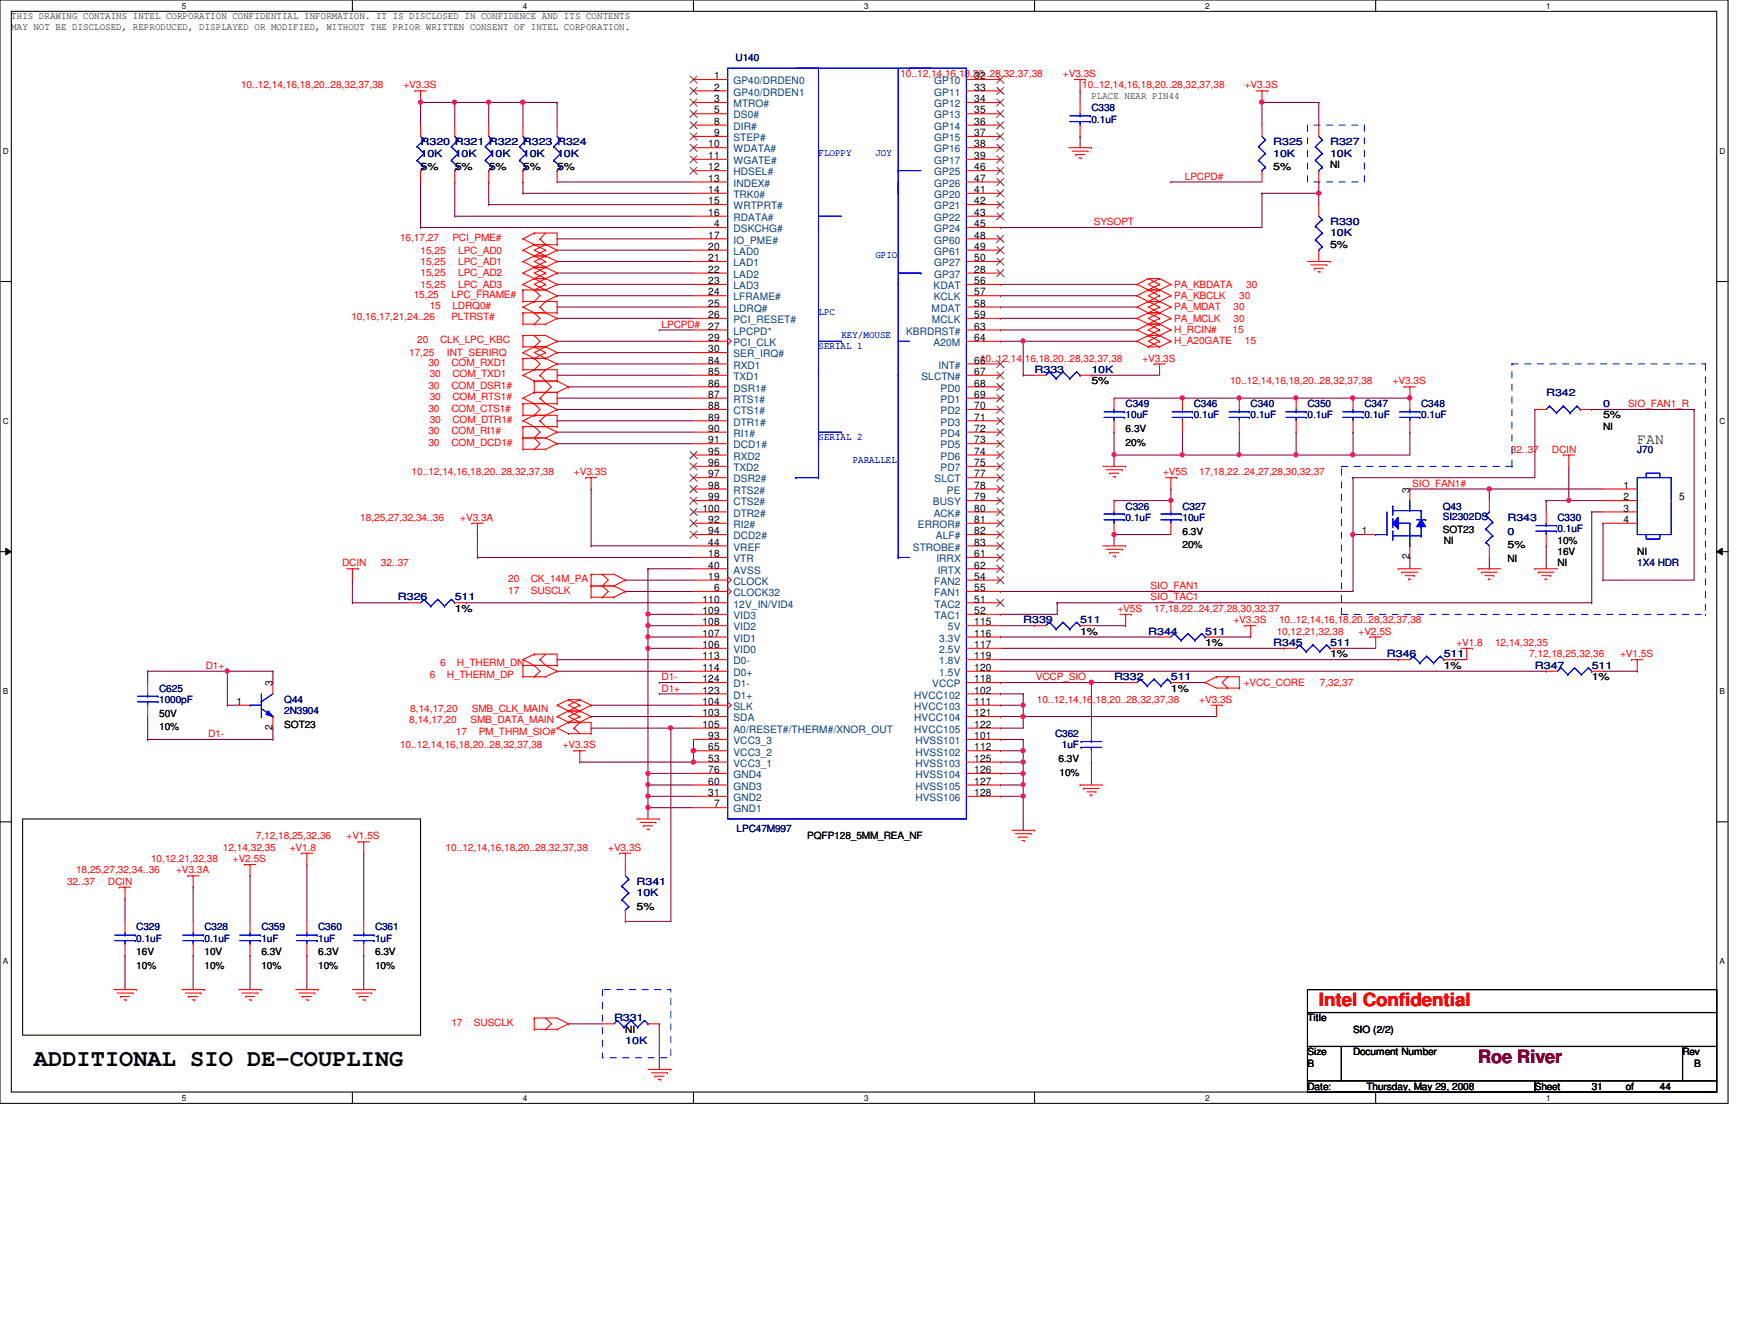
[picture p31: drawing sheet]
<svg xmlns="http://www.w3.org/2000/svg" width="279mm" height="216mm" viewBox="0 0 279 216" stroke-linecap="round" stroke-linejoin="round" font-family="sans-serif">
<defs><g id="words">
<text font-size="3.8" x="5.5" y="171.4">ADDITIONAL SIO DE-COUPLING</text>
<text font-size="2.9" fill="#f00" x="212.1" y="161.8">Intel Confidential</text>
<text font-size="2.9" fill="#7f0000" x="237.7" y="170.9">Roe River</text>
<text font-size="2.4" x="263.4" y="71.4">FAN</text>
<g font-size="1.7">
<text x="114.9" y="12.7">1</text>
<text x="114.9" y="14.6">2</text>
<text x="114.9" y="16.4">3</text>
<text x="156.7" y="14.6">33</text>
<text x="156.7" y="16.4">34</text>
<text x="113.9" y="23.7">10</text>
<text x="114.9" y="18.2">5</text>
<text x="114.9" y="20.1">8</text>
<text x="114.9" y="21.9">9</text>
<text x="156.7" y="18.2">35</text>
<text x="156.7" y="20.1">36</text>
<text x="156.7" y="21.9">37</text>
<text x="156.7" y="23.7">38</text>
<text x="113.9" y="25.6">11</text>
<text x="113.9" y="27.4">12</text>
<text x="113.9" y="29.2">13</text>
<text x="156.7" y="25.6">39</text>
<text x="156.7" y="27.4">46</text>
<text x="156.7" y="29.2">47</text>
<text x="113.9" y="31">14</text>
<text x="113.9" y="32.9">15</text>
<text x="113.9" y="34.7">16</text>
<text x="156.7" y="31">41</text>
<text x="156.7" y="32.9">42</text>
<text x="156.7" y="34.7">43</text>
<text x="113.9" y="40.2">20</text>
<text x="113.9" y="42">21</text>
<text x="113.9" y="38.4">17</text>
<text x="114.9" y="36.5">4</text>
<text x="156.7" y="36.5">45</text>
<text x="156.7" y="38.4">48</text>
<text x="156.7" y="40.2">49</text>
<text x="156.7" y="42">50</text>
<text x="113.9" y="43.9">22</text>
<text x="113.9" y="45.7">23</text>
<text x="113.9" y="47.5">24</text>
<text x="156.7" y="43.9">28</text>
<text x="156.7" y="45.7">56</text>
<text x="156.7" y="47.5">57</text>
<text x="113.9" y="49.3">25</text>
<text x="113.9" y="51.1">26</text>
<text x="113.9" y="53">27</text>
<text x="156.7" y="49.3">58</text>
<text x="156.7" y="51.1">59</text>
<text x="156.7" y="53">63</text>
<text x="113.9" y="54.8">29</text>
<text x="113.9" y="56.6">30</text>
<text x="113.9" y="58.5">84</text>
<text x="156.7" y="54.8">64</text>
<text x="156.7" y="58.5">610..12,14,</text>
<text x="157.6" y="58.5">6</text>
<text x="113.9" y="60.3">85</text>
<text x="113.9" y="62.1">86</text>
<text x="113.9" y="64">87</text>
<text x="113.9" y="65.8">88</text>
<text x="156.7" y="62.1">68</text>
<text x="156.7" y="64">69</text>
<text x="156.7" y="65.8">70</text>
<text x="156.7" y="60.3">67</text>
<text x="113.9" y="67.6">89</text>
<text x="113.9" y="69.4">90</text>
<text x="113.9" y="71.3">91</text>
<text x="156.7" y="67.6">71</text>
<text x="156.7" y="69.4">72</text>
<text x="156.7" y="71.3">73</text>
<text x="113.9" y="73.1">95</text>
<text x="113.9" y="74.9">96</text>
<text x="113.9" y="76.8">97</text>
<text x="156.7" y="73.1">74</text>
<text x="156.7" y="74.9">75</text>
<text x="156.7" y="76.8">77</text>
<text x="113" y="82.3">100</text>
<text x="113.9" y="78.6">98</text>
<text x="113.9" y="80.4">99</text>
<text x="156.7" y="78.6">78</text>
<text x="156.7" y="80.4">79</text>
<text x="156.7" y="82.3">80</text>
<text x="226.7" y="79.2" transform="rotate(-90 226.7 79.2)">3</text>
<text x="261.2" y="78.6">1</text>
<text x="261.2" y="80.4">2</text>
<text x="261.2" y="82.3">3</text>
<text x="270.1" y="80.4">5</text>
<text x="113.9" y="84.1">92</text>
<text x="113.9" y="85.9">94</text>
<text x="113.9" y="87.7">44</text>
<text x="113.9" y="89.6">18</text>
<text x="156.7" y="84.1">81</text>
<text x="156.7" y="85.9">82</text>
<text x="156.7" y="87.7">83</text>
<text x="156.7" y="89.6">61</text>
<text x="219.1" y="85.9">1</text>
<text x="226.7" y="89.9" transform="rotate(-90 226.7 89.9)">2</text>
<text x="261.2" y="84.1">4</text>
<text x="113.9" y="91.4">40</text>
<text x="113.9" y="93.2">19</text>
<text x="114.9" y="95">6</text>
<text x="156.7" y="91.4">62</text>
<text x="156.7" y="93.2">54</text>
<text x="156.7" y="95">55</text>
<text x="113" y="96.9">110</text>
<text x="113" y="100.5">108</text>
<text x="113" y="98.7">109</text>
<text x="156.7" y="96.9">51</text>
<text x="156.7" y="98.7">52</text>
<text x="156.7" y="100.5">115</text>
<text x="113" y="104.2">106</text>
<text x="113" y="102.4">107</text>
<text x="113" y="106">113</text>
<text x="113" y="107.9">114</text>
<text x="156.7" y="102.4">116</text>
<text x="156.7" y="104.2">117</text>
<text x="156.7" y="106">119</text>
<text x="156.7" y="107.9">120</text>
<text x="38" y="113.3">1</text>
<text x="43.9" y="110.3" transform="rotate(-90 43.9 110.3)">3</text>
<text x="113" y="109.7">124</text>
<text x="113" y="111.5">123</text>
<text x="113" y="113.3">104</text>
<text x="156.7" y="109.7">118</text>
<text x="156.7" y="111.5">102</text>
<text x="156.7" y="113.3">111</text>
<text x="43.9" y="117.3" transform="rotate(-90 43.9 117.3)">2</text>
<text x="113" y="115.1">103</text>
<text x="113" y="117">105</text>
<text x="113.9" y="118.8">93</text>
<text x="156.7" y="115.1">121</text>
<text x="156.7" y="117">122</text>
<text x="156.7" y="118.8">101</text>
<text x="113.9" y="122.5">53</text>
<text x="113.9" y="120.6">65</text>
<text x="113.9" y="124.3">76</text>
<text x="156.7" y="120.6">112</text>
<text x="156.7" y="122.5">125</text>
<text x="156.7" y="124.3">126</text>
<text x="113.9" y="128">31</text>
<text x="113.9" y="126.2">60</text>
<text x="114.9" y="129.8">7</text>
<text x="156.7" y="126.2">127</text>
<text x="156.7" y="128">128</text>
</g>
<g font-size="1.7" fill="#003f7f">
<text x="118" y="13.5">GP40/DRDEN0</text>
<text x="118" y="15.4">GP40/DRDEN1</text>
<text x="118" y="17.2">MTRO#</text>
<text x="150.3" y="13.5">GP10</text>
<text x="150.3" y="15.4">GP11</text>
<text x="150.3" y="17.2">GP12</text>
<text x="118" y="19">DS0#</text>
<text x="118" y="20.9">DIR#</text>
<text x="118" y="22.7">STEP#</text>
<text x="150.3" y="19">GP13</text>
<text x="150.3" y="20.9">GP14</text>
<text x="150.3" y="22.7">GP15</text>
<text x="118" y="24.5">WDATA#</text>
<text x="118" y="26.4">WGATE#</text>
<text x="118" y="28.2">HDSEL#</text>
<text x="150.3" y="24.5">GP16</text>
<text x="150.3" y="26.4">GP17</text>
<text x="150.3" y="28.2">GP25</text>
<text x="118" y="30">INDEX#</text>
<text x="118" y="31.8">TRK0#</text>
<text x="118" y="33.7">WRTPRT#</text>
<text x="118" y="35.5">RDATA#</text>
<text x="150.3" y="30">GP26</text>
<text x="150.3" y="31.8">GP20</text>
<text x="150.3" y="33.7">GP21</text>
<text x="150.3" y="35.5">GP22</text>
<text x="118" y="41">LAD0</text>
<text x="118" y="37.3">DSKCHG#</text>
<text x="118" y="39.2">IO_PME#</text>
<text x="150.3" y="37.3">GP24</text>
<text x="150.3" y="39.2">GP60</text>
<text x="150.3" y="41">GP61</text>
<text x="118" y="42.8">LAD1</text>
<text x="118" y="44.7">LAD2</text>
<text x="118" y="46.5">LAD3</text>
<text x="150.2" y="46.5">KDAT</text>
<text x="150.3" y="42.8">GP27</text>
<text x="150.3" y="44.7">GP37</text>
<text x="118" y="48.3">LFRAME#</text>
<text x="118" y="50.1">LDRQ#</text>
<text x="118" y="51.9">PCI_RESET#</text>
<text x="118" y="53.8">LPCPD*</text>
<text x="145.8" y="53.8">KBRDRST#</text>
<text x="149.9" y="50.1">MDAT</text>
<text x="149.9" y="51.9">MCLK</text>
<text x="150.2" y="48.3">KCLK</text>
<text x="118" y="55.6">PCI_CLK</text>
<text x="118" y="57.4">SER_IRQ#</text>
<text x="118" y="59.3">RXD1</text>
<text x="150.2" y="55.6">A20M</text>
<text x="151" y="59.3">INT#</text>
<text x="118" y="61.1">TXD1</text>
<text x="118" y="62.9">DSR1#</text>
<text x="118" y="64.8">RTS1#</text>
<text x="148.2" y="61.1">SLCTN#</text>
<text x="151.3" y="62.9">PD0</text>
<text x="151.3" y="64.8">PD1</text>
<text x="118" y="66.6">CTS1#</text>
<text x="118" y="68.4">DTR1#</text>
<text x="118" y="70.2">RI1#</text>
<text x="151.3" y="66.6">PD2</text>
<text x="151.3" y="68.4">PD3</text>
<text x="151.3" y="70.2">PD4</text>
<text x="118" y="72.1">DCD1#</text>
<text x="118" y="73.9">RXD2</text>
<text x="118" y="75.7">TXD2</text>
<text x="118" y="77.6">DSR2#</text>
<text x="150.3" y="77.6">SLCT</text>
<text x="151.3" y="72.1">PD5</text>
<text x="151.3" y="73.9">PD6</text>
<text x="151.3" y="75.7">PD7</text>
<text x="118" y="79.4">RTS2#</text>
<text x="118" y="81.2">CTS2#</text>
<text x="118" y="83.1">DTR2#</text>
<text x="150.1" y="81.2">BUSY</text>
<text x="150.2" y="83.1">ACK#</text>
<text x="152.3" y="79.4">PE</text>
<text x="118" y="84.9">RI2#</text>
<text x="118" y="86.7">DCD2#</text>
<text x="118" y="88.5">VREF</text>
<text x="146.9" y="88.5">STROBE#</text>
<text x="147.7" y="84.9">ERROR#</text>
<text x="150.5" y="86.7">ALF#</text>
<text x="118" y="90.4">VTR</text>
<text x="118" y="92.2">AVSS</text>
<text x="118" y="94">CLOCK</text>
<text x="118" y="95.8">CLOCK32</text>
<text x="150.3" y="94">FAN2</text>
<text x="150.3" y="95.8">FAN1</text>
<text x="150.6" y="90.4">IRRX</text>
<text x="150.8" y="92.2">IRTX</text>
<text x="118" y="97.7">12V_IN/VID4</text>
<text x="118" y="101.3">VID2</text>
<text x="118" y="99.5">VID3</text>
<text x="150.3" y="97.7">TAC2</text>
<text x="150.3" y="99.5">TAC1</text>
<text x="152.5" y="101.3">5V</text>
<text x="118" y="105">VID0</text>
<text x="118" y="103.2">VID1</text>
<text x="118" y="106.8">D0-</text>
<text x="151.1" y="103.2">3.3V</text>
<text x="151.1" y="105">2.5V</text>
<text x="151.1" y="106.8">1.8V</text>
<text x="118" y="108.7">D0+</text>
<text x="118" y="110.5">D1-</text>
<text x="118" y="112.3">D1+</text>
<text x="147.1" y="112.3">HVCC102</text>
<text x="149.9" y="110.5">VCCP</text>
<text x="151.1" y="108.7">1.5V</text>
<text x="118" y="114.1">SLK</text>
<text x="118" y="116">SDA</text>
<text x="118" y="117.8">A0/RESET#/THERM#/XNOR_OUT</text>
<text x="118" y="119.6">VCC3_3</text>
<text x="147.1" y="114.1">HVCC103</text>
<text x="147.1" y="116">HVCC104</text>
<text x="147.1" y="117.8">HVCC105</text>
<text x="147.2" y="119.6">HVSS101</text>
<text x="118" y="123.3">VCC3_1</text>
<text x="118" y="121.5">VCC3_2</text>
<text x="118" y="125.1">GND4</text>
<text x="147.2" y="121.5">HVSS102</text>
<text x="147.2" y="123.3">HVSS103</text>
<text x="147.2" y="125.1">HVSS104</text>
<text x="118" y="130.6">GND1</text>
<text x="118" y="128.8">GND2</text>
<text x="118" y="127">GND3</text>
<text x="147.2" y="127">HVSS105</text>
<text x="147.2" y="128.8">HVSS106</text>
</g>
<g font-size="1.6">
<text x="1.8" y="4.8">MAY NOT BE DISCLOSED, REPRODUCED, DISPLAYED OR MODIFIED, WITHOUT THE PRIOR WRITTEN CONSENT OF INTEL CORPORATION.</text>
<text x="1.8" y="3.1">THIS DRAWING CONTAINS INTEL CORPORATION CONFIDENTIAL INFORMATION. IT IS DISCLOSED IN CONFIDENCE AND ITS CONTENTS</text>
<text x="175.6" y="15.9">PLACE NEAR PIN44</text>
<text x="67.6" y="27.4">5%</text>
<text x="73.2" y="27.4">5%</text>
<text x="78.6" y="27.4">5%</text>
<text x="84.1" y="27.4">5%</text>
<text x="89.6" y="27.4">5%</text>
<text x="204.8" y="27.4">5%</text>
<text x="214" y="27.1">NI</text>
<text x="214" y="39.8">5%</text>
<text x="175.6" y="61.8">5%</text>
<text x="181.1" y="69.5">6.3V</text>
<text x="181.1" y="71.7">20%</text>
<text x="257.9" y="67.3">5%</text>
<text x="257.9" y="69.1">NI</text>
<text x="190.2" y="85.9">6.3V</text>
<text x="190.2" y="88.1">20%</text>
<text x="232.1" y="85.7">SOT23</text>
<text x="232.2" y="87.4">NI</text>
<text x="242.5" y="88.1">5%</text>
<text x="250.5" y="87.4">10%</text>
<text x="250.5" y="89.2">16V</text>
<text x="263.4" y="89.2">NI</text>
<text x="242.5" y="90.3">NI</text>
<text x="250.5" y="91.1">NI</text>
<text x="73.2" y="98.3">1%</text>
<text x="173.7" y="102">1%</text>
<text x="193.8" y="103.8">1%</text>
<text x="214" y="105.7">1%</text>
<text x="232.2" y="107.5">1%</text>
<text x="188.3" y="111.2">1%</text>
<text x="256" y="109.3">1%</text>
<text x="25.6" y="115.2">50V</text>
<text x="25.6" y="117.4">10%</text>
<text x="45.7" y="117">SOT23</text>
<text x="170.3" y="122.5">6.3V</text>
<text x="170.4" y="124.7">10%</text>
<text x="129.8" y="134.9">PQFP128_5MM_REA_NF</text>
<text x="102.4" y="146.3">5%</text>
<text x="21.9" y="153.6">16V</text>
<text x="21.9" y="155.8">10%</text>
<text x="32.9" y="153.6">10V</text>
<text x="32.9" y="155.8">10%</text>
<text x="42" y="153.6">6.3V</text>
<text x="42" y="155.8">10%</text>
<text x="51.2" y="153.6">6.3V</text>
<text x="51.2" y="155.8">10%</text>
<text x="60.3" y="153.6">6.3V</text>
<text x="60.3" y="155.8">10%</text>
<text x="100.6" y="166">NI</text>
<text x="210.3" y="164.2">Title</text>
<text x="217.6" y="166">SIO (2/2)</text>
<text x="210.3" y="171.5">B</text>
<text x="210.3" y="169.7">Size</text>
<text x="217.6" y="169.7">Document Number</text>
<text x="270.6" y="169.7">Rev</text>
<text x="272.5" y="171.5">B</text>
<text x="210.3" y="175.2">Date:</text>
<text x="219.8" y="175.2">Thursday, May 29, 2008</text>
<text x="246.9" y="175.2">Sheet</text>
<text x="256" y="175.2">31</text>
<text x="261.5" y="175.2">of</text>
<text x="267" y="175.2">44</text>
</g>
<g font-size="1.6" fill="#00007f">
<text x="118.3" y="9.9">U140</text>
<text x="175.6" y="17.9">C338</text>
<text x="67.6" y="23.4">R320 R321 R322 R323 R324</text>
<text x="175.6" y="19.7">0.1uF</text>
<text x="204.8" y="23.4">R325</text>
<text x="214" y="23.4">R327</text>
<text x="67.6" y="25.2">10K</text>
<text x="73.2" y="25.2">10K</text>
<text x="78.6" y="25.2">10K</text>
<text x="84.1" y="25.2">10K</text>
<text x="89.6" y="25.2">10K</text>
<text x="204.8" y="25.2">10K</text>
<text x="214" y="25.2">10K</text>
<text x="214" y="36.2">R330</text>
<text x="214" y="38">10K</text>
<text x="166.4" y="59.9">R333</text>
<text x="175.6" y="59.9">10K</text>
<text x="181.1" y="65.4">C349</text>
<text x="192" y="65.4">C346</text>
<text x="201.2" y="65.4">C340</text>
<text x="210.3" y="65.4">C350</text>
<text x="219.5" y="65.4">C347</text>
<text x="228.6" y="65.4">C348</text>
<text x="248.7" y="63.6">R342</text>
<text x="257.9" y="65.4">0</text>
<text x="181.1" y="67.3">10uF</text>
<text x="192" y="67.3">0.1uF</text>
<text x="201.2" y="67.3">0.1uF</text>
<text x="210.3" y="67.3">0.1uF</text>
<text x="219.5" y="67.3">0.1uF</text>
<text x="228.6" y="67.3">0.1uF</text>
<text x="263.4" y="72.8">J70</text>
<text x="181.1" y="81.9">C326</text>
<text x="181.1" y="83.7">0.1uF</text>
<text x="190.2" y="81.9">C327</text>
<text x="190.2" y="83.7">10uF</text>
<text x="232.1" y="81.9">Q43</text>
<text x="232.1" y="83.5">SI2302DS</text>
<text x="242.5" y="83.7">R343</text>
<text x="250.5" y="83.7">C330</text>
<text x="242.5" y="85.9">0</text>
<text x="250.5" y="85.6">0.1uF</text>
<text x="263.4" y="91.1">1X4 HDR</text>
<text x="64" y="96.5">R326</text>
<text x="73.2" y="96.5">511</text>
<text x="164.6" y="100.2">R339</text>
<text x="173.7" y="100.2">511</text>
<text x="184.7" y="102">R344</text>
<text x="193.8" y="102">511</text>
<text x="204.8" y="103.8">R345</text>
<text x="214" y="103.8">511</text>
<text x="223.1" y="105.7">R346</text>
<text x="232.2" y="105.7">511</text>
<text x="246.9" y="107.5">R347</text>
<text x="256" y="107.5">511</text>
<text x="25.6" y="111.2">C625</text>
<text x="25.6" y="113">1000pF</text>
<text x="45.7" y="113">Q44</text>
<text x="179.2" y="109.3">R332</text>
<text x="188.3" y="109.3">511</text>
<text x="45.7" y="114.8">2N3904</text>
<text x="169.7" y="118.5">C362</text>
<text x="170.8" y="120.3">1uF</text>
<text x="118.5" y="133.8">LPC47M997</text>
<text x="102.4" y="142.2">R341</text>
<text x="21.9" y="149.6">C329</text>
<text x="32.9" y="149.6">C328</text>
<text x="42" y="149.6">C359</text>
<text x="51.2" y="149.6">C360</text>
<text x="60.3" y="149.6">C361</text>
<text x="102.4" y="144.1">10K</text>
<text x="21.9" y="151.4">0.1uF</text>
<text x="32.9" y="151.4">0.1uF</text>
<text x="42" y="151.4">1uF</text>
<text x="51.2" y="151.4">1uF</text>
<text x="60.3" y="151.4">1uF</text>
<text x="98.8" y="164.2">R331</text>
<text x="100.6" y="167.9">10K</text>
</g>
<g font-size="1.6" fill="#f00">
<text x="38.8" y="14.2">10..12,14,16,18,20..28,32,37,38</text>
<text x="64.9" y="14.2">+V3.3S</text>
<text x="144.8" y="12.4">10..12,14,16,18,2302..28,32,37,38</text>
<text x="171" y="12.4">+V3.3S</text>
<text x="174.1" y="14.2">10..12,14,16,18,20..28,32,37,38</text>
<text x="200.2" y="14.2">+V3.3S</text>
<text x="190.6" y="28.9">LPCPD#</text>
<text x="64.3" y="38.7">16,17,27</text>
<text x="67.6" y="40.8">15,25</text>
<text x="72.8" y="38.7">PCI_PME#</text>
<text x="73.7" y="40.8">LPC_AD0</text>
<text x="175.9" y="36.2">SYSOPT</text>
<text x="66.5" y="47.9">15,25</text>
<text x="67.6" y="42.6">15,25</text>
<text x="67.6" y="44.4">15,25</text>
<text x="67.6" y="46.2">15,25</text>
<text x="72.6" y="47.9">LPC_FRAME#</text>
<text x="73.7" y="42.6">LPC_AD1</text>
<text x="73.7" y="44.4">LPC_AD2</text>
<text x="73.7" y="46.2">LPC_AD3</text>
<text x="188.9" y="46.2">PA_KBDATA</text>
<text x="200.4" y="46.2">30</text>
<text x="56.5" y="51.5">10,16,17,21,24..26</text>
<text x="69.1" y="49.7">15</text>
<text x="72.6" y="51.5">PLTRST#</text>
<text x="72.8" y="49.7">LDRQ0#</text>
<text x="106.4" y="52.7">LPCPD#</text>
<text x="188.9" y="48">PA_KBCLK</text>
<text x="188.9" y="49.9">PA_MDAT</text>
<text x="188.9" y="51.7">PA_MCLK</text>
<text x="188.9" y="53.6">H_RCIN#</text>
<text x="198.2" y="53.6">15</text>
<text x="198.4" y="49.9">30</text>
<text x="198.4" y="51.7">30</text>
<text x="199.3" y="48">30</text>
<text x="65.8" y="57.2">17,25</text>
<text x="67.1" y="55.2">20</text>
<text x="68.9" y="58.8">30</text>
<text x="70.8" y="55.2">CLK_LPC_KBC</text>
<text x="71.9" y="57.2">INT_SERIRQ</text>
<text x="72.6" y="58.8">COM_RXD1</text>
<text x="164.8" y="58.1">16,18,20..28,32,37,38</text>
<text x="183.8" y="58.1">+V3.3S</text>
<text x="188.9" y="55.4">H_A20GATE</text>
<text x="200.2" y="55.4">15</text>
<text x="68.9" y="62.5">30</text>
<text x="69.1" y="64.3">30</text>
<text x="69.1" y="60.7">30</text>
<text x="72.6" y="62.5">COM_DSR1#</text>
<text x="72.8" y="60.7">COM_TXD1</text>
<text x="72.8" y="64.3">COM_RTS1#</text>
<text x="197.9" y="61.8">10..12,14,16,18,20..28,32,37,38</text>
<text x="224" y="61.8">+V3.3S</text>
<text x="261.9" y="65.4">SIO_FAN1_R</text>
<text x="68.9" y="71.7">30</text>
<text x="68.9" y="66.2">30</text>
<text x="68.9" y="69.8">30</text>
<text x="69.1" y="68">30</text>
<text x="72.6" y="66.2">COM_CTS1#</text>
<text x="72.6" y="69.8">COM_RI1#</text>
<text x="72.6" y="71.7">COM_DCD1#</text>
<text x="72.8" y="68">COM_DTR1#</text>
<text x="66.2" y="76.4">10..12,14,16,18,20..28,32,37,38</text>
<text x="92.3" y="76.4">+V3.3S</text>
<text x="187.1" y="76.4">+V5S</text>
<text x="192.9" y="76.4">17,18,22..24,27,28,30,32,37</text>
<text x="243" y="72.8">32..37</text>
<text x="249.6" y="72.8">DCIN</text>
<text x="58" y="83.7">18,25,27,32,34..36</text>
<text x="74" y="83.7">+V3.3A</text>
<text x="227.2" y="78.2">SIO_FAN1#</text>
<text x="55" y="91.1">DCIN</text>
<text x="61.3" y="91.1">32..37</text>
<text x="81.7" y="93.6">20</text>
<text x="81.7" y="95.4">17</text>
<text x="85.4" y="93.6">CK_14M_PA</text>
<text x="85.4" y="95.4">SUSCLK</text>
<text x="185.1" y="94.7">SIO_FAN1</text>
<text x="179.7" y="98.3">+V5S</text>
<text x="185.1" y="96.5">SIO_TAC1</text>
<text x="185.6" y="98.3">17,18,22..24,27,28,30,32,37</text>
<text x="198.4" y="100.2">+V3.3S</text>
<text x="205.7" y="100.2">10..12,14,16,18,20..28,32,37,38</text>
<text x="33.1" y="107.5">D1+</text>
<text x="70.8" y="107.1">6</text>
<text x="73.5" y="107.1">H_THERM_DN</text>
<text x="205.4" y="102">10,12,21,32,38</text>
<text x="218.5" y="102">+V2.5S</text>
<text x="234.3" y="103.8">+V1.8</text>
<text x="240.5" y="103.8">12,14,32,35</text>
<text x="246" y="105.7">7,12,18,25,32,36</text>
<text x="260.6" y="105.7">+V1.5S</text>
<text x="69.1" y="109">6</text>
<text x="71.9" y="109">H_THERM_DP</text>
<text x="106.4" y="111.2">D1+</text>
<text x="106.4" y="109.3">D1-</text>
<text x="166.6" y="109.3">VCCP_SIO</text>
<text x="166.8" y="113">10..12,14,16</text>
<text x="175.8" y="113">,18,20..28,32,37,38</text>
<text x="192.9" y="113">+V3.3S</text>
<text x="200.1" y="110.2">+VCC_CORE</text>
<text x="212.3" y="110.2">7,32,37</text>
<text x="33.5" y="118.5">D1-</text>
<text x="65.8" y="116.3">8,14,17,20</text>
<text x="66" y="114.5">8,14,17,20</text>
<text x="73.3" y="118.1">17</text>
<text x="75.7" y="116.3">SMB_DATA_MAIN</text>
<text x="75.9" y="114.5">SMB_CLK_MAIN</text>
<text x="77" y="118.1">PM_THRM_SIO#</text>
<text x="64.3" y="120.3">10..12,14,16,18,20..28,32,37,38</text>
<text x="90.5" y="120.3">+V3.3S</text>
<text x="35.9" y="136.8">12,14,32,35</text>
<text x="41.1" y="134.9">7,12,18,25,32,36</text>
<text x="46.6" y="136.8">+V1.8</text>
<text x="55.8" y="134.9">+V1.5S</text>
<text x="71.7" y="136.8">10..12,14,16,18,20..28,32,37,38</text>
<text x="97.8" y="136.8">+V3.3S</text>
<text x="10.8" y="142.2">32..37</text>
<text x="12.2" y="140.4">18,25,27,32,34..36</text>
<text x="17.4" y="142.2">DCIN</text>
<text x="24.3" y="138.6">10,12,21,32,38</text>
<text x="28.3" y="140.4">+V3.3A</text>
<text x="37.5" y="138.6">+V2.5S</text>
<text x="72.6" y="164.9">17</text>
<text x="76.2" y="164.9">SUSCLK</text>
</g>
<g font-size="1.6" fill="#00f">
<text x="131.7" y="25">FLOPPY</text>
<text x="140.8" y="25">JOY</text>
<text x="140.8" y="41.5">GPIO</text>
<text x="131.7" y="50.6">LPC</text>
<text x="131.7" y="56.1">SERIAL 1</text>
<text x="135.3" y="54.3">KEY/MOUSE</text>
<text x="131.7" y="70.7">SERIAL 2</text>
<text x="137.2" y="74.4">PARALLEL</text>
</g>
<g font-size="1.3">
<text x="29.3" y="1.4">5</text>
<text x="84.1" y="1.4">4</text>
<text x="139" y="1.4">3</text>
<text x="193.8" y="1.4">2</text>
<text x="248.7" y="1.4">1</text>
<text x=".5" y="24.7">D</text>
<text x="276.6" y="24.7">D</text>
<text x=".5" y="68.2">C</text>
<text x="276.6" y="68.2">C</text>
<text x=".5" y="111.6">B</text>
<text x="276.6" y="111.6">B</text>
<text x=".5" y="155">A</text>
<text x="276.6" y="155">A</text>
<text x="29.3" y="177">5</text>
<text x="84.1" y="177">4</text>
<text x="139" y="177">3</text>
<text x="193.8" y="177">2</text>
<text x="248.7" y="177">1</text>
</g>
</g></defs>
<path d="M0 0h278v177.4h-278zM1.8 1.8h274.3v173.8h-274.3z" fill="none" stroke="#000" stroke-width=".17"/>
<g fill="#fff">
<path d="M29.3 .2h.7v1.5h-.7z"/>
<path d="M29.3 175.8h.7v1.4h-.7z"/>
</g>
<path d="M56.7 0v1.8M56.7 175.6v1.8" fill="none" stroke="#000" stroke-width=".17"/>
<g fill="#fff">
<path d="M84.1 .2h.7v1.5h-.7z"/>
<path d="M84.1 175.8h.7v1.4h-.7z"/>
</g>
<path d="M111.5 0v1.8M111.5 175.6v1.8" fill="none" stroke="#000" stroke-width=".17"/>
<g fill="#fff">
<path d="M139 .2h.7v1.5h-.7z"/>
<path d="M139 175.8h.7v1.4h-.7z"/>
</g>
<path d="M166.4 0v1.8M166.4 175.6v1.8" fill="none" stroke="#000" stroke-width=".17"/>
<g fill="#fff">
<path d="M193.8 .2h.8v1.5h-.8z"/>
<path d="M193.8 175.8h.8v1.4h-.8z"/>
</g>
<path d="M221.3 0v1.8M221.3 175.6v1.8" fill="none" stroke="#000" stroke-width=".17"/>
<g fill="#fff">
<path d="M248.7 .2h.7v1.5h-.7z"/>
<path d="M248.7 175.8h.7v1.4h-.7z"/>
<path d="M.5 23.5h.9v1.5h-.9z"/>
<path d="M276.6 23.5h.9v1.5h-.9z"/>
<path d="M.5 67h.9v1.5h-.9z"/>
<path d="M276.6 67h.9v1.5h-.9z"/>
</g>
<path d="M0 45.3h1.8M276.1 45.3h1.9" fill="none" stroke="#000" stroke-width=".17"/>
<g fill="#fff">
<path d="M.5 110.4h.8v1.5h-.8z"/>
<path d="M276.6 110.4h.9v1.5h-.9z"/>
</g>
<path d="M0 88.7h1.8M276.1 88.7h1.9" fill="none" stroke="#000" stroke-width=".17"/>
<path d="M.9 88.1l.9 .6-.9 .5zM276.1 88.7l.9-.6v1.1z" fill="#000"/>
<path d="M.9 88.1l.9 .6-.9 .5zM276.1 88.7l.9-.6v1.1z" fill="none" stroke="#000" stroke-width=".16"/>
<g fill="#fff">
<path d="M.5 153.8h.8v1.5h-.8z"/>
<path d="M276.6 153.8h.8v1.5h-.8z"/>
</g>
<path d="M0 132.1h1.8M276.1 132.1h1.9" fill="none" stroke="#000" stroke-width=".17"/>
<path d="M104.2 129.8h.1M104.2 124.3h.1M104.2 126.2h.1M104.2 129.8v1.9M104.2 124.3h7.3M104.2 126.2h7.3" fill="none" stroke="#7f003f" stroke-width=".17"/>
<circle cx="104.2" cy="126.1" r=".34" fill="#f0f"/>
<circle cx="104.2" cy="126.1" r=".34" fill="none" stroke="#f0f" stroke-width=".17"/>
<path d="M104.2 128h.1M104.2 128h7.3" fill="none" stroke="#7f003f" stroke-width=".17"/>
<circle cx="104.2" cy="128" r=".34" fill="#f0f"/>
<circle cx="104.2" cy="128" r=".34" fill="none" stroke="#f0f" stroke-width=".17"/>
<path d="M104.2 129.8h.1M104.2 129.8h7.3" fill="none" stroke="#7f003f" stroke-width=".17"/>
<circle cx="104.2" cy="129.8" r=".35" fill="#f0f"/>
<circle cx="104.2" cy="129.8" r=".35" fill="none" stroke="#f0f" stroke-width=".17"/>
<path d="M164.6 128h.1M164.6 128v5.5" fill="none" stroke="#7f003f" stroke-width=".17"/>
<circle cx="164.5" cy="128" r=".34" fill="#f0f"/>
<circle cx="164.5" cy="128" r=".34" fill="none" stroke="#f0f" stroke-width=".17"/>
<path d="M160.9 118.9h.1M160.9 118.9h3.7M164.6 118.9h.1M164.6 118.9v3.6h-3.7M160.9 120.7h.1M160.9 122.5h.1M160.9 120.7h3.7M164.6 120.7h.1" fill="none" stroke="#7f003f" stroke-width=".17"/>
<circle cx="164.5" cy="120.7" r=".35" fill="#f0f"/>
<circle cx="164.5" cy="120.7" r=".35" fill="none" stroke="#f0f" stroke-width=".17"/>
<path d="M160.9 124.3h.1M160.9 124.3h3.7" fill="none" stroke="#7f003f" stroke-width=".17"/>
<circle cx="164.5" cy="124.3" r=".34" fill="#f0f"/>
<circle cx="164.5" cy="124.3" r=".34" fill="none" stroke="#f0f" stroke-width=".17"/>
<path d="M164.6 122.5h.1M164.6 122.5v1.8" fill="none" stroke="#7f003f" stroke-width=".17"/>
<circle cx="164.5" cy="122.5" r=".34" fill="#f0f"/>
<circle cx="164.5" cy="122.5" r=".34" fill="none" stroke="#f0f" stroke-width=".17"/>
<g fill="none" stroke="#7f003f" stroke-width=".17">
<path d="M67.6 36.6h.1M67.6 36.6h43.9M73.2 34.8h.1M73.2 34.8h38.3M78.6 32.9h.1M78.6 32.9h32.9M84.1 31.1h.1M84.1 31.1h27.4M89.6 29.3h.1M89.6 38.4h.1M89.6 29.3h21.9M89.6 38.4h21.9"/>
<path d="M89.6 40.2h.1M89.6 42h.1M89.6 45.7h.1M89.6 47.5h.1M89.6 49.4h.1M89.6 51.2h.1M89.6 54.9h.1M89.6 56.7h.1M89.6 58.5h.1M89.6 40.2h21.9M89.6 42h21.9M89.6 45.7h21.9"/>
<path d="M89.6 47.5h21.9M89.6 49.4h21.9M89.6 51.2h21.9M89.6 54.9h21.9M89.6 56.7h21.9M89.6 58.5h21.9M106 53h.1M106 53h5.5M89.6 60.3h.1M89.6 64h.1M89.6 65.8h.1M89.6 67.6h.1"/>
<path d="M89.6 69.5h.1M89.6 71.3h.1M89.6 60.3h21.9M89.6 64h21.9M89.6 65.8h21.9M89.6 67.6h21.9M89.6 69.5h21.9M89.6 71.3h21.9M91.4 62.2h.1M91.4 62.2h20.1M75 96.9h.1M75 96.9h36.5"/>
<path d="M100.6 93.3h.1M100.6 95.1h.1M100.6 93.3h10.9M100.6 95.1h10.9M89.6 106h.1M89.6 107.9h.1M89.6 106h21.9M89.6 107.9h21.9M95.1 115.2h.1M95.1 113.4h.1M95.1 115.2h16.4M95.1 113.4h16.4"/>
<path d="M164.6 115.2h.1M164.6 115.2h31.1M160.9 126.2h.1M164.6 124.3h.1M164.6 124.3v1.9h-3.7"/>
</g>
<circle cx="164.5" cy="115.2" r=".34" fill="#f0f"/>
<circle cx="164.5" cy="115.2" r=".34" fill="none" stroke="#f0f" stroke-width=".17"/>
<g fill="none" stroke="#7f003f" stroke-width=".17">
<path d="M67.6 16.5h.1M67.6 16.5v3.6M67.6 16.5h5.6M67.6 29.3h.1M67.6 29.3v7.3M73.2 29.3h.1M73.2 29.3v5.5M78.6 29.3h.1M78.6 29.3v3.6M84.1 29.3h.1M84.1 29.3v1.8M160.9 36.6h.1"/>
<path d="M160.9 36.6h42.1M89.6 43.9h.1M89.6 43.9h21.9M160.9 45.7h.1M160.9 47.5h.1M160.9 49.4h.1M160.9 45.7h22M160.9 47.5h22M160.9 49.4h22M160.9 113.4h.1M160.9 111.5h.1M160.9 113.4h3.7"/>
<path d="M160.9 111.5h3.7"/>
</g>
<circle cx="67.6" cy="16.4" r=".34" fill="#f0f"/>
<circle cx="67.6" cy="16.4" r=".34" fill="none" stroke="#f0f" stroke-width=".17"/>
<path d="M73.2 16.5h.1M73.2 16.5v3.6M73.2 16.5h5.4M89.6 16.5h.1M89.6 16.5v3.6" fill="none" stroke="#7f003f" stroke-width=".17"/>
<circle cx="73.1" cy="16.4" r=".34" fill="#f0f"/>
<circle cx="73.1" cy="16.4" r=".34" fill="none" stroke="#f0f" stroke-width=".17"/>
<path d="M78.6 16.5h.1M78.6 16.5v3.6M84.1 16.5h.1M84.1 16.5h5.5" fill="none" stroke="#7f003f" stroke-width=".17"/>
<circle cx="84.1" cy="16.4" r=".36" fill="#f0f"/>
<circle cx="84.1" cy="16.4" r=".36" fill="none" stroke="#f0f" stroke-width=".17"/>
<g fill="none" stroke="#7f003f" stroke-width=".17">
<path d="M84.1 16.5h.1M84.1 16.5v3.6M173.7 14.6h.1M173.7 14.6v1.9M173.7 21.9h.1M173.7 21.9v1.8M188.3 29.3h.1M188.3 29.3h14.7M95.1 78.6h.1M95.1 78.6v9.2M76.8 85.9h.1M76.8 89.6h.1"/>
<path d="M76.8 85.9v3.7M76.8 89.6h34.7M95.1 87.8h.1M95.1 87.8h16.4M104.2 104.2h.1M104.2 104.2v20.1"/>
</g>
<circle cx="104.2" cy="124.3" r=".34" fill="#f0f"/>
<circle cx="104.2" cy="124.3" r=".34" fill="none" stroke="#f0f" stroke-width=".17"/>
<circle cx="104.2" cy="104.2" r=".34" fill="#f0f"/>
<circle cx="104.2" cy="104.2" r=".34" fill="none" stroke="#f0f" stroke-width=".17"/>
<path d="M104.2 91.4h.1M104.2 91.4h7.3M104.2 104.2h.1M104.2 102.4h.1M104.2 104.2h7.3M104.2 102.4h7.3" fill="none" stroke="#7f003f" stroke-width=".17"/>
<circle cx="104.2" cy="102.4" r=".35" fill="#f0f"/>
<circle cx="104.2" cy="102.4" r=".35" fill="none" stroke="#f0f" stroke-width=".17"/>
<path d="M56.7 93.3h.1M56.7 93.3v3.6M104.2 98.8h.1M104.2 98.8h7.3M104.2 100.6h.1M104.2 102.4h.1M104.2 100.6h7.3M104.2 102.4v1.8M93.3 122.5h.1M93.3 122.5h18.2" fill="none" stroke="#7f003f" stroke-width=".17"/>
<circle cx="111.5" cy="122.5" r=".36" fill="#f0f"/>
<circle cx="111.5" cy="122.5" r=".36" fill="none" stroke="#f0f" stroke-width=".17"/>
<path d="M111.5 120.7h.1M111.5 120.7v1.8" fill="none" stroke="#7f003f" stroke-width=".17"/>
<circle cx="111.5" cy="120.7" r=".37" fill="#f0f"/>
<circle cx="111.5" cy="120.7" r=".37" fill="none" stroke="#f0f" stroke-width=".17"/>
<path d="M160.9 51.2h.1M160.9 53h.1M160.9 51.2h22M160.9 53h22M164.6 54.9h.1M164.6 54.9h18.3M111.5 118.9h.1M111.5 118.9v1.8" fill="none" stroke="#7f003f" stroke-width=".17"/>
<circle cx="164.5" cy="54.8" r=".34" fill="#f0f"/>
<circle cx="164.5" cy="54.8" r=".34" fill="none" stroke="#f0f" stroke-width=".17"/>
<path d="M203 16.5h.1M203 16.5v3.6M203 16.5h9.1M212.1 31.1h.1M212.1 31.1v1.8" fill="none" stroke="#7f003f" stroke-width=".17"/>
<circle cx="203" cy="16.4" r=".36" fill="#f0f"/>
<circle cx="203" cy="16.4" r=".36" fill="none" stroke="#f0f" stroke-width=".17"/>
<path d="M212.1 16.5h.1M212.1 16.5v3.6M203 31.1h.1M203 31.1v5.5M203 31.1h9.1" fill="none" stroke="#7f003f" stroke-width=".17"/>
<circle cx="212.1" cy="31.1" r=".36" fill="#f0f"/>
<circle cx="212.1" cy="31.1" r=".36" fill="none" stroke="#f0f" stroke-width=".17"/>
<path d="M179.2 73.2h.1M190.2 69.5h.1M190.2 69.5v3.7h-11" fill="none" stroke="#7f003f" stroke-width=".17"/>
<circle cx="179.2" cy="73.1" r=".34" fill="#f0f"/>
<circle cx="179.2" cy="73.1" r=".34" fill="none" stroke="#f0f" stroke-width=".17"/>
<path d="M199.3 73.2h.1M199.3 73.2h9.2" fill="none" stroke="#7f003f" stroke-width=".17"/>
<circle cx="199.3" cy="73.1" r=".34" fill="#f0f"/>
<circle cx="199.3" cy="73.1" r=".34" fill="none" stroke="#f0f" stroke-width=".17"/>
<path d="M179.2 73.2h.1M179.2 73.2v1.8M217.6 64h.1M217.6 64h9.2" fill="none" stroke="#7f003f" stroke-width=".17"/>
<circle cx="226.7" cy="64" r=".34" fill="#f0f"/>
<circle cx="226.7" cy="64" r=".34" fill="none" stroke="#f0f" stroke-width=".17"/>
<circle cx="217.6" cy="64" r=".34" fill="#f0f"/>
<circle cx="217.6" cy="64" r=".34" fill="none" stroke="#f0f" stroke-width=".17"/>
<path d="M208.5 69.5h.1M208.5 73.2h.1M208.5 69.5v3.7M217.6 73.2h.1M226.8 69.5h.1M226.8 69.5v3.7h-18.3" fill="none" stroke="#7f003f" stroke-width=".17"/>
<circle cx="217.6" cy="73.1" r=".34" fill="#f0f"/>
<circle cx="217.6" cy="73.1" r=".34" fill="none" stroke="#f0f" stroke-width=".17"/>
<circle cx="208.4" cy="73.1" r=".34" fill="#f0f"/>
<circle cx="208.4" cy="73.1" r=".34" fill="none" stroke="#f0f" stroke-width=".17"/>
<path d="M208.5 64h.1M208.5 64h9.1M217.6 69.5h.1M217.6 69.5v3.7" fill="none" stroke="#7f003f" stroke-width=".17"/>
<circle cx="208.4" cy="64" r=".34" fill="#f0f"/>
<circle cx="208.4" cy="64" r=".34" fill="none" stroke="#f0f" stroke-width=".17"/>
<path d="M190.2 73.2h.1M199.3 69.5h.1M199.3 69.5v3.7h-9.1" fill="none" stroke="#7f003f" stroke-width=".17"/>
<circle cx="190.2" cy="73.1" r=".34" fill="#f0f"/>
<circle cx="190.2" cy="73.1" r=".34" fill="none" stroke="#f0f" stroke-width=".17"/>
<path d="M179.2 69.5h.1M179.2 69.5v3.7M179.2 85.9h.1M179.2 85.9h9.1" fill="none" stroke="#7f003f" stroke-width=".17"/>
<circle cx="179.2" cy="85.9" r=".34" fill="#f0f"/>
<circle cx="179.2" cy="85.9" r=".34" fill="none" stroke="#f0f" stroke-width=".17"/>
<path d="M188.3 78.6h.1M188.3 78.6v1.9h-9.1M179.2 80.5h.1" fill="none" stroke="#7f003f" stroke-width=".17"/>
<circle cx="188.3" cy="80.4" r=".34" fill="#f0f"/>
<circle cx="188.3" cy="80.4" r=".34" fill="none" stroke="#f0f" stroke-width=".17"/>
<g fill="none" stroke="#7f003f" stroke-width=".17">
<path d="M56.7 96.9h.1M56.7 96.9h9.1M179.2 85.9h.1M179.2 85.9v1.9M160.9 109.7h.1M160.9 117.1h.1M160.9 109.7h14.7M164.6 115.2h.1M164.6 115.2v1.9h-3.7M190.2 109.7h.1M190.2 109.7h3.6M160.9 128h.1"/>
<path d="M164.6 126.2h.1M164.6 126.2v1.8h-3.7M91.4 164.6h.1M91.4 164.6h5.5"/>
</g>
<circle cx="164.5" cy="126.1" r=".34" fill="#f0f"/>
<circle cx="164.5" cy="126.1" r=".34" fill="none" stroke="#f0f" stroke-width=".17"/>
<path d="M78.6 16.5h.1M78.6 16.5h5.5" fill="none" stroke="#7f003f" stroke-width=".17"/>
<circle cx="78.6" cy="16.4" r=".34" fill="#f0f"/>
<circle cx="78.6" cy="16.4" r=".34" fill="none" stroke="#f0f" stroke-width=".17"/>
<path d="M106 111.5h.1M106 109.7h.1M106 111.5h5.5M106 109.7h5.5M107.9 117.1h.1M107.9 117.1h3.6M104.2 128h.1M104.2 124.3h.1M104.2 126.2h.1M104.2 124.3v5.5" fill="none" stroke="#7f003f" stroke-width=".17"/>
<circle cx="107.9" cy="117" r=".34" fill="#f0f"/>
<circle cx="107.9" cy="117" r=".34" fill="none" stroke="#f0f" stroke-width=".17"/>
<path d="M164.6 54.9h.1M164.6 54.9v5.4M164.6 60.3h.1M164.6 60.3h1.8M175.6 60.3h.1M175.6 60.3h10.9M199.3 64h.1M199.3 64h9.2" fill="none" stroke="#7f003f" stroke-width=".17"/>
<circle cx="199.3" cy="64" r=".34" fill="#f0f"/>
<circle cx="199.3" cy="64" r=".34" fill="none" stroke="#f0f" stroke-width=".17"/>
<path d="M190.2 64h.1M190.2 64h9.1" fill="none" stroke="#7f003f" stroke-width=".17"/>
<circle cx="190.2" cy="64" r=".34" fill="#f0f"/>
<circle cx="190.2" cy="64" r=".34" fill="none" stroke="#f0f" stroke-width=".17"/>
<path d="M179.2 64h.1M179.2 64h11M175.6 109.7h.1M175.6 109.7v7.4M175.6 122.5h.1M175.6 122.5v3.7" fill="none" stroke="#7f003f" stroke-width=".17"/>
<circle cx="175.5" cy="109.7" r=".36" fill="#f0f"/>
<circle cx="175.5" cy="109.7" r=".36" fill="none" stroke="#f0f" stroke-width=".17"/>
<path d="M95.1 117.1h.1M95.1 117.1h12.8M104.2 100.6h.1M104.2 100.6v1.8M107.9 117.1h.1M107.9 117.1v31h-7.3M175.6 109.7h.1M175.6 109.7h5.5M100.6 148.1h.1M106 164.6h.1M106 164.6v7.3" fill="none" stroke="#7f003f" stroke-width=".17"/>
<circle cx="104.2" cy="100.5" r=".34" fill="#f0f"/>
<circle cx="104.2" cy="100.5" r=".34" fill="none" stroke="#f0f" stroke-width=".17"/>
<path d="M160.9 54.9h.1M160.9 54.9h3.7M160.9 115.2h.1M164.6 113.4h.1M164.6 113.4v1.8h-3.7" fill="none" stroke="#7f003f" stroke-width=".17"/>
<circle cx="164.5" cy="113.4" r=".34" fill="#f0f"/>
<circle cx="164.5" cy="113.4" r=".34" fill="none" stroke="#f0f" stroke-width=".17"/>
<path d="M104.2 98.8h.1M104.2 98.8v1.8M164.6 111.5h.1M164.6 111.5v1.9" fill="none" stroke="#7f003f" stroke-width=".17"/>
<circle cx="104.2" cy="98.7" r=".34" fill="#f0f"/>
<circle cx="104.2" cy="98.7" r=".34" fill="none" stroke="#f0f" stroke-width=".17"/>
<g fill="none" stroke="#7f003f" stroke-width=".17">
<path d="M212.1 29.3h.1M212.1 29.3v1.8M104.2 91.4h.1M104.2 91.4v7.4M160.9 98.8h.1M160.9 95.1h.1M170.1 96.9h.1M170.1 96.9v1.9h-9.2M217.6 85.9h.1M217.6 85.9v9.2h-56.7M248.7 80.5h.1M248.7 80.5v1.8"/>
<path d="M252.3 80.5h.1M252.3 80.5h5.6M49.4 139h.1M49.4 139v9.1M58.5 137.2h.1M58.5 137.2v10.9M20.1 153.6h.1M20.1 144.5h.1M20.1 144.5v3.6M20.1 153.6v5.5M31.1 153.6h.1M31.1 142.6h.1"/>
<path d="M31.1 142.6v5.5M31.1 153.6v5.5M40.2 153.6h.1M40.2 140.8h.1M40.2 140.8v7.3M40.2 153.6v5.5M49.4 153.6h.1M49.4 153.6v5.5M58.5 153.6h.1M58.5 153.6v5.5"/>
</g>
<circle cx="217.6" cy="85.9" r=".34" fill="#f0f"/>
<circle cx="217.6" cy="85.9" r=".34" fill="none" stroke="#f0f" stroke-width=".17"/>
<path d="M239.6 78.6h.1M239.6 78.6h18.3M170.1 96.9h.1M170.1 96.9h85.9M248.7 87.8h.1M248.7 87.8v3.6M256 82.3h.1M256 96.9h.1M256 82.3h1.9M256 82.3v14.6" fill="none" stroke="#7f003f" stroke-width=".17"/>
<circle cx="239.5" cy="78.6" r=".36" fill="#f0f"/>
<circle cx="239.5" cy="78.6" r=".36" fill="none" stroke="#f0f" stroke-width=".17"/>
<g fill="none" stroke="#7f003f" stroke-width=".17">
<path d="M217.6 76.8h.1M217.6 76.8v9.1M246.9 65.8h.1M246.9 65.8v11h-29.3M252.3 75v5.5M256 65.8h.1M256 65.8h16.5M272.5 65.8h.1M272.5 65.8v27.5h-14.6M217.6 85.9h.1M217.6 85.9h1.9M226.8 89.6h.1"/>
<path d="M226.8 89.6v1.8M252.3 80.5h.1M257.9 93.3h.1M257.9 84.1h.1M257.9 84.1v9.2"/>
</g>
<circle cx="252.3" cy="80.4" r=".34" fill="#f0f"/>
<circle cx="252.3" cy="80.4" r=".34" fill="none" stroke="#f0f" stroke-width=".17"/>
<g fill="none" stroke="#7f003f" stroke-width=".17">
<path d="M226.8 78.6h.1M226.8 78.6h12.8M239.6 78.6h.1M239.6 78.6v1.9M239.6 91.4h.1M239.6 89.6v1.8M248.7 80.5h.1M248.7 80.5h3.6M36.6 107.9h.1M36.6 113.4h.1M36.6 107.9h7.3M36.6 113.4h1.8"/>
<path d="M36.6 107.9v5.5M43.9 107.9h.1M43.9 107.9v1.8M160.9 102.4h.1M160.9 107.9h87.8M160.9 100.6h5.5M160.9 102.4h25.6M160.9 104.2h45.7M160.9 106h64M166.4 100.6h.1M175.6 100.6h5.5M181.1 100.6h.1"/>
<path d="M195.7 102.4h5.5M201.2 102.4h.1M206.6 104.2h.1M215.8 104.2h.1M215.8 104.2h5.5M224.9 106h.1M234.1 106h.1M234.1 106h1.8M248.7 107.9h.1M257.9 107.9h5.5M263.4 107.9h.1"/>
</g>
<circle cx="36.5" cy="107.9" r=".34" fill="#f0f"/>
<circle cx="36.5" cy="107.9" r=".34" fill="none" stroke="#f0f" stroke-width=".17"/>
<path d="M23.7 107.9h.1M23.7 118.9h.1M23.7 107.9h12.9M23.7 118.9h20.2M23.7 107.9v1.8M23.7 115.2v3.7M43.9 118.9h.1M43.9 117.1v1.8" fill="none" stroke="#7f003f" stroke-width=".17"/>
<g fill="none" stroke="#f00" stroke-width=".17">
<path d="M66.8 14.6h.1M66.8 14.6h1.8M67.6 14.6h.1M67.6 14.6v1.9M172.8 12.8h1.8M173.7 12.8h.1M173.7 12.8v1.8M174.6 12.8h.1M202.1 14.6h1.8M203 14.6h.1M203 14.6v1.9M203.9 14.6h.1"/>
<path d="M67.6 20.1v1.8M67.6 27.4v1.9M73.2 20.1v1.8M73.2 27.4v1.9M84.1 38.4h.1M84.1 38.4l1.8 .9M85.9 37.5h.1M85.9 39.3h.1M85.9 37.5h3.7v1.8M85.9 39.3h3.7M85.9 37.5l-1.8 .9M85.9 39.3l-1.8 .9"/>
<path d="M85.9 39.3l1.9 .9M86.9 38.4h.1M86.9 38.4l.9 .9M87.8 39.3h.1M87.8 37.5l-.9 .9M87.8 39.3l1.8 .9M87.8 39.3l-1.9 .9 1.9 .9M89.6 39.3h.1M171.9 23.7h3.7M172.5 24.3h2.5M173 24.8h.1M173 24.8h1.5"/>
<path d="M173.5 25.4h.4M173.9 25.4h.1M175 24.3h.1M175.6 23.7h.1M203 20.1v1.8M203 27.4v1.9M212.1 20.1v1.8M212.1 27.4v1.9M212.1 32.9v1.9M84.1 57.6h.1M84.1 59.4h.1M84.1 56.7h.1"/>
<path d="M84.1 53.9h.1M84.1 55.8h.1M84.1 50.3h.1M84.1 52.1h.1M84.1 49.4h.1M84.1 46.6h.1M84.1 48.5h.1M84.1 40.2h.1M84.1 42h.1M84.1 43.9h.1M84.1 45.7h.1M84.1 57.6h3.7"/>
<path d="M84.1 59.4h5.5v1.9M84.1 46.6v1.9M84.1 50.3v1.8M84.1 53.9v1.9M84.1 57.6v1.8M84.1 48.5h5.5v1.8M84.1 56.7l1.8 .9M84.1 55.8h3.7M84.1 53.9h3.7l1.8 1M84.1 50.3h5.5M84.1 52.1h3.7M84.1 49.4l1.8 .9"/>
<path d="M84.1 46.6h3.7M84.1 40.2l1.8 .9M84.1 42l3.7 1.9M84.1 43.9l1.8 .9M84.1 45.7l1.8 .9M85.9 57.6h.1M85.9 59.4h.1M85.9 55.8h.1M85.9 53.9h.1M85.9 50.3h.1M85.9 52.1h.1M85.9 48.5h.1"/>
<path d="M85.9 46.6h.1M85.9 41.1h.1M85.9 43h.1M85.9 44.8h.1M85.9 57.6l1 .9-1 .9M85.9 59.4l-1.8 .9M85.9 55.8l-1.8 .9M85.9 55.8l1.9 .9M85.9 53.9l1 1-1 .9M85.9 50.3l1 .9-1 .9M85.9 48.5l-1.8 .9M85.9 46.6l1 .9-1 1"/>
<path d="M85.9 41.1h1.9M85.9 43h1.9M85.9 41.1l-1.8 .9M85.9 41.1l1.9 .9M85.9 44.8h1.9M85.9 44.8l-1.8 .9M85.9 44.8l1.9 .9M86.9 49.4h.1M86.9 49.4l.9 .9 1.8 .9M87.8 59.4h.1M87.8 55.8h.1M87.8 57.6h.1"/>
<path d="M87.8 56.7h.1M87.8 52.1h.1M87.8 48.5h.1M87.8 41.1h.1M87.8 40.2h.1M87.8 43h.1M87.8 42h.1M87.8 44.8h.1M87.8 43.9h.1M87.8 46.6h.1M87.8 45.7h.1M87.8 57.6l1.8 .9"/>
<path d="M87.8 59.4l-.9 .9M87.8 55.8l1.8 .9M87.8 55.8l-1.9 .9 1.9 .9M87.8 56.7l-1.9 .9M87.8 48.5l-.9 .9M87.8 46.6l1.8 .9M87.8 40.2l-1.9 .9M87.8 41.1l1.8 .9M87.8 41.1l-1.9 .9 1.9 1M87.8 42l-3.7 1.9M87.8 43l1.8 .9M87.8 43l-1.9 .9 1.9 .9"/>
<path d="M87.8 43.9l-1.9 .9M87.8 44.8l1.8 .9M87.8 44.8l-1.9 .9 1.9 .9M87.8 45.7l-1.9 .9M89.6 58.5h.1M89.6 56.7h.1M89.6 54.9h.1M89.6 51.2h.1M89.6 50.3h.1M89.6 47.5h.1M89.6 40.2h.1M89.6 42h.1"/>
<path d="M89.6 43.9h.1M89.6 45.7h.1M89.6 58.5l-1.8 .9M89.6 56.7l-1.8 .9M89.6 54.9l-1.8 .9M89.6 51.2l-1.8 .9M89.6 47.5l-1.8 1M89.6 40.2l-1.8 .9M89.6 42l-1.8 1M89.6 43.9l-1.8 .9M89.6 45.7l-1.8 .9M182.9 45.7h.1"/>
<path d="M182.9 47.5h.1M182.9 49.4h.1M182.9 51.2h.1M182.9 53h.1M182.9 54.9h.1M182.9 45.7l1.8 .9M182.9 47.5l1.8 1M182.9 49.4l1.8 .9M182.9 51.2l3.6 1.8M182.9 53l1.8 .9M182.9 54.9l1.8 .9M184.7 46.6h.1"/>
<path d="M184.7 44.8h.1M184.7 48.5h.1M184.7 50.3h.1M184.7 52.1h.1M184.7 53.9h.1M184.7 55.8h.1M184.7 55.8h1.8M184.7 53.9h1.8M184.7 50.3h1.8M184.7 52.1h1.8M184.7 48.5h1.8M184.7 46.6h1.8"/>
<path d="M184.7 44.8h1.8M184.7 44.8l-1.8 .9M184.7 44.8l1.8 .9M184.7 46.6l-1.8 .9M184.7 46.6l1.8 .9M184.7 48.5l-1.8 .9M184.7 48.5l1.8 .9M184.7 50.3l-1.8 .9M184.7 50.3l1.8 .9M184.7 53.9l-1.8 1M184.7 53.9l1.8 1M185.6 58.5h.1"/>
<path d="M185.6 58.5h1.9M186.5 44.8h.1M186.5 46.6h.1M186.5 45.7h.1M186.5 48.5h.1M186.5 47.5h.1M186.5 50.3h.1M186.5 49.4h.1M186.5 52.1h.1M186.5 51.2h.1M186.5 53.9h.1M186.5 53h.1"/>
<path d="M186.5 55.8h.1M186.5 54.9h.1M186.5 58.5h.1M186.5 44.8l1.8 .9M186.5 44.8l-1.8 .9 1.8 .9M186.5 45.7l-1.8 .9M186.5 46.6l1.8 .9M186.5 46.6l-1.8 .9 1.8 1M186.5 47.5l-1.8 1M186.5 48.5l1.8 .9M186.5 48.5l-1.8 .9 1.8 .9M186.5 49.4l-1.8 .9"/>
<path d="M186.5 50.3l1.8 .9M186.5 50.3l-1.8 .9 3.6 1.8M186.5 51.2l-3.6 1.8M186.5 53l-1.8 .9M186.5 53.9l1.8 1M186.5 53.9l-1.8 1 1.8 .9M186.5 54.9l-1.8 .9M186.5 58.5v1.8M188.3 45.7h.1M188.3 47.5h.1M188.3 49.4h.1M188.3 51.2h.1"/>
<path d="M188.3 53h.1M188.3 54.9h.1M188.3 45.7l-1.8 .9M188.3 47.5l-1.8 1M188.3 49.4l-1.8 .9M188.3 51.2l-3.6 1.8 1.8 .9M188.3 53l-1.8 .9M188.3 54.9l-1.8 .9M210.3 42h3.7M210.9 42.6h2.5M211.4 43.1h.1M211.4 43.1h1.5"/>
<path d="M212 43.7h.3M212.1 40.2v1.8M212.3 43.7h.1M213.4 42.6h.1M214 42h.1M84.1 60.3h.1M84.1 64h.1M84.1 64.9h.1M84.1 66.8h.1M84.1 67.6h.1M84.1 68.6h.1M84.1 70.4h.1"/>
<path d="M84.1 72.2h.1M84.1 64.9v1.9M84.1 68.6v3.6M84.1 60.3l1.8 1M84.1 66.8h5.5v1.8M84.1 64.9h5.5M84.1 64l1.8 .9M84.1 68.6h5.5M84.1 67.6l1.8 1M84.1 70.4h3.7M84.1 72.2h3.7M85.9 61.3h.1"/>
<path d="M85.9 63.1h.1M85.9 64.9h.1M85.9 66.8h.1M85.9 68.6h.1M85.9 70.4h.1M85.9 72.2h.1M85.9 61.3h3.7M85.9 63.1h3.7M85.9 61.3v1.8M85.9 63.1l-1.8 .9M85.9 64.9l1 .9-1 1M85.9 66.8l-1.8 .8"/>
<path d="M85.9 68.6l1 .9-1 .9M85.9 70.4l1 .9-1 .9M86.9 60.3h.1M86.9 64h.1M86.9 67.6h.1M86.9 60.3l.9 1M86.9 64l.9 .9 1.8 .9M86.9 67.6l.9 1 1.8 .9M87.8 61.3h.1M87.8 63.1h.1M87.8 66.8h.1M87.8 70.4h.1"/>
<path d="M87.8 72.2h.1M87.8 61.3l.9 .9-.9 .9M87.8 63.1l-.9 .9M87.8 66.8l-.9 .8M87.8 70.4l1.8 .9M89.6 61.3h.1M89.6 63.1h.1M89.6 64.9h.1M89.6 65.8h.1M89.6 68.6h.1M89.6 69.5h.1M89.6 71.3h.1"/>
<path d="M89.6 63.1v1.8M89.6 61.3l1.8 .9M89.6 65.8l-1.8 1M89.6 69.5l-1.8 .9M89.6 71.3l-1.8 .9M91.4 62.2h.1M91.4 62.2l-1.8 .9M94.2 76.8h.1M94.2 76.8h1.8M95.1 76.8h.1M95.1 76.8v1.8M177.4 75h3.7"/>
<path d="M177.9 75.5h2.6M178.5 76.1h.1M178.5 76.1h1.5M179 76.6h.4M179.4 76.6h.1M180.5 75.5h.1M181.1 75h.1M187.5 76.8h1.8M188.3 76.8h.1M188.3 76.8v1.8M189.3 76.8h.1M217.6 64v1.8"/>
<path d="M217.6 67.6v1.9M225.8 62.2h.1M225.8 62.2h1.9M226.8 62.2h.1M226.8 62.2v3.6M226.8 67.6v1.9M246.9 65.8h1.8M251.5 73.2h.1M251.5 73.2h1.8M252.3 73.2h.1M252.3 73.2v1.8M254.2 65.8h1.8"/>
<path d="M55.8 91.4h1.8M56.7 91.4h.1M56.7 91.4v1.9M57.6 91.4h.1M75.9 84.1h.1M75.9 84.1h1.8M76.8 84.1h.1M76.8 84.1v1.8M95.1 92.3h.1M95.1 94.2h.1M95.1 96h.1M95.1 92.3h3.7l1.8 1"/>
<path d="M95.1 94.2h3.7M95.1 92.3v3.7M95.1 96h3.7M96.9 92.3h.1M96.9 94.2h.1M96.9 96h.1M96.9 92.3l.9 1-.9 .9M96.9 94.2l.9 .9-.9 .9M98.8 94.2h.1M98.8 96h.1M98.8 94.2l1.8 .9M100.6 93.3h.1"/>
<path d="M100.6 95.1h.1M100.6 93.3l-1.8 .9M100.6 95.1l-1.8 .9M177.4 87.8h3.7M177.9 88.3h2.6M178.5 88.9h.1M178.5 88.9h1.5M179 89.4h.4M179.4 89.4h.1M180.1 98.8h1.8M180.5 88.3h.1M181.1 87.8h.1"/>
<path d="M181.1 98.8h.1M181.1 98.8v1.8M181.9 98.8h.1M224.9 91.4h.1M224.9 91.4h3.7M225.5 92h.1M225.5 92h2.5M226 92.5h1.5M226.6 93.1h.1M226.6 93.1h.3M227.5 92.5h.1M237.7 91.4h.1"/>
<path d="M237.7 91.4h3.7M238.3 92h.1M238.3 92h2.5M238.8 92.5h1.5M239.4 93.1h.1M239.4 93.1h.3M239.6 80.5v1.8M239.6 87.8v1.8M240.3 92.5h.1M246.9 91.4h.1M246.9 91.4h3.6M247.4 92h.1"/>
<path d="M247.4 92h2.6M248 92.5h1.4M248.5 93.1h.1M248.5 93.1h.4M248.7 82.3v1.8M248.7 85.9v1.9M249.4 92.5h.1M84.1 107h.1M84.1 108.8h.1M84.1 106h.1M84.1 107v1.8M84.1 107h5.5"/>
<path d="M84.1 108.8h3.7M84.1 106l1.8 1M85.9 107h.1M85.9 108.8h.1M85.9 105.2h.1M85.9 105.2h3.7v1.8M85.9 107l1 .9-1 .9M85.9 105.2l-1.8 .8M86.9 106h.1M86.9 106l.9 1 1.8 .9M87.8 108.8h.1M87.8 105.2l-.9 .8"/>
<path d="M89.6 115.2h.1M89.6 113.4h.1M89.6 107.9h.1M89.6 107h.1M89.6 117.1h.1M89.6 115.2l1.8 .9M89.6 113.4l1.8 .9M89.6 107.9l-1.8 .9M89.6 117.1l1.8 .8M91.4 114.3h.1M91.4 116.1h.1M91.4 112.5h.1"/>
<path d="M91.4 117.9h.1M91.4 114.3h1.9M91.4 114.3l-1.8 .9M91.4 116.1h3.7v1.8M91.4 114.3l1.9 .9M91.4 112.5h1.9M91.4 112.5l-1.8 .9M91.4 112.5l1.9 .9M91.4 117.9h3.7M92.3 117.1h.1M92.3 117.1l1 .8M93.3 116.1h.1"/>
<path d="M93.3 114.3h.1M93.3 115.2h.1M93.3 112.5h.1M93.3 113.4h.1M93.3 114.3l1.8 .9M93.3 114.3l-1.9 .9 1.9 .9M93.3 115.2l-3.7 1.9M93.3 112.5l1.8 .9M93.3 112.5l-1.9 .9 1.9 .9M93.3 113.4l-1.9 .9M93.3 116.1l-1 1M95.1 115.2h.1"/>
<path d="M95.1 113.4h.1M95.1 117.9h.1M95.1 115.2l-1.8 .9M95.1 113.4l-1.8 .9M175.6 117.1v1.8M193.8 109.7h.1M193.8 109.7l1.9 .9h3.6M194.8 113.4h1.8M195.7 108.8h.1M195.7 113.4h.1M195.7 108.8h3.6M195.7 108.8l-1.9 .9"/>
<path d="M195.7 113.4v1.8M196.6 113.4h.1M197.5 110.6h.1M197.5 108.8h.1M197.5 108.8l-.9 .9 .9 .9M199.3 110.6h.1M199.3 108.8h.1M199.3 108.8v1.8M200.2 100.6h.1M200.2 100.6h1.9M201.2 100.6h.1M201.2 100.6v1.8"/>
<path d="M220.3 102.4h.1M220.3 102.4h1.9M221.3 102.4h.1M221.3 102.4v1.8M235 104.2h1.8M235.9 104.2h.1M235.9 104.2v1.8M236.8 104.2h.1M248.7 107.9h1.8M256 107.9h1.9M262.4 106h.1M262.4 106h1.8"/>
<path d="M263.4 106h.1M263.4 106v1.9M39.3 139h.1M39.3 139h1.8M40.2 139h.1M40.2 139v1.8M48.5 137.2h.1M48.5 137.2h1.8M49.4 137.2h.1M49.4 137.2v1.8M57.6 135.3h.1M57.6 135.3h1.8"/>
<path d="M58.5 135.3h.1M58.5 135.3v1.9M92.3 120.7h.1M92.3 120.7h1.9M93.3 120.7h.1M93.3 120.7v1.8M99.7 137.2h.1M99.7 137.2h1.8M100.6 137.2h.1M100.6 137.2v1.8M102.4 131.7h3.6M103 132.2h2.5"/>
<path d="M103.5 132.8h.1M103.5 132.8h1.4M104.1 133.3h.3M104.4 133.3h.1M105.5 132.2h.1M106 131.7h.1M162.8 133.5h3.6M163.3 134h2.6M163.9 134.6h.1M163.9 134.6h1.4M164.4 135.1h.4M164.8 135.1h.1"/>
<path d="M165.9 134h.1M166.4 133.5h.1M173.7 126.2h.1M173.7 126.2h3.7M174.3 126.7h.1M174.3 126.7h2.5M174.8 127.3h1.5M175.4 127.8h.1M175.4 127.8h.3M175.6 120.7v1.8M176.3 127.3h.1M18.3 159.1h3.6"/>
<path d="M18.8 159.6h2.6M19.2 142.6h.1M19.2 142.6h1.8M20.1 142.6h.1M20.1 142.6v1.9M21.4 159.6h.1M21.9 159.1h.1M29.3 159.1h3.6M29.8 159.6h2.5M30.2 140.8h.1M30.2 140.8h1.8M31.1 140.8h.1"/>
<path d="M31.1 140.8v1.8M32.3 159.6h.1M32.9 159.1h.1M38.4 159.1h3.6M38.9 159.6h2.6M40.2 148.1v1.8M40.2 151.8v1.8M41.5 159.6h.1M42 159.1h.1M47.5 159.1h3.7M48.1 159.6h2.5M49.4 148.1v1.8"/>
<path d="M49.4 151.8v1.8M50.6 159.6h.1M51.2 159.1h.1M56.7 159.1h3.6M57.2 159.6h2.6M58.5 148.1v1.8M58.5 151.8v1.8M59.8 159.6h.1M60.3 159.1h.1M19.4 160.2h.1M19.4 160.2h1.4M19.9 160.7h.4"/>
<path d="M20.3 160.7h.1M30.4 160.2h.1M30.4 160.2h1.4M30.9 160.7h.4M31.3 160.7h.1M39.5 160.2h.1M39.5 160.2h1.4M40 160.7h.4M40.4 160.7h.1M48.6 160.2h.1M48.6 160.2h1.5M49.2 160.7h.4"/>
<path d="M49.6 160.7h.1M57.8 160.2h.1M57.8 160.2h1.4M58.3 160.7h.4M58.7 160.7h.1M85.9 163.7h.1M85.9 165.5h.1M85.9 163.7v1.8M85.9 163.7h3.7l1.8 .9M85.9 165.5h3.7M87.8 163.7h.1M87.8 165.5h.1"/>
<path d="M87.8 163.7l.9 .9-.9 .9M89.6 165.5h.1M91.4 164.6h.1M91.4 164.6l-1.8 .9M104.2 171.9h3.7M104.8 172.5h2.6M105.3 173h.1M105.3 173h1.5M105.9 173.5h.4M106.3 173.5h.1M107.4 172.5h.1M107.9 171.9h.1"/>
</g>
<path d="M3.6 131.7h64v34.7h-64zM210.3 159.1h65.8v3.7h-65.8zM210.3 162.8h65.8v5.4h-65.8zM210.3 168.2h5.5v5.5h-5.5zM210.3 173.7h36.6v1.9h-36.6zM215.8 168.2h54.8v5.5h-54.8zM246.9 173.7h29.2v1.9h-29.2zM270.6 168.2h5.5v5.5h-5.5z" fill="none" stroke="#000" stroke-width=".17"/>
<path d="M210.3 20.1h9.2v9.2h-9.2zM243.2 58.5h.1M243.2 58.5h31.1M274.3 58.5h.1M215.8 75h.1M215.8 75h27.4M243.2 75v-16.5M243.2 75h.1M215.8 98.8h58.5M215.8 98.8v-23.8M274.3 98.8h.1M96.9 159.1h11v11h-11z" fill="none" stroke="#00f" stroke-width=".16" stroke-dasharray="1 1 1 1 1 1 1 1"/>
<path d="M274.3 58.5v40.3M274.3 98.8h.1" fill="none" stroke="#0000a1" stroke-width=".16" stroke-dasharray="1 1 1 1 1 1 1 1"/>
<g fill="none" stroke="#00f" stroke-width=".17">
<path d="M67.1 23.6h.1M67.1 25.8h.1M67.1 23.6l1.1 1.1M67.1 25.8l1.1 1.1M67.6 27.4h.1M67.6 21.9l.6 .6M68.2 22.5h.1M68.2 24.7h.1M68.2 26.9h.1M68.2 22.5l-1.1 1.1M68.2 24.7l-1.1 1.1M68.2 26.9l-.6 .5"/>
<path d="M72.6 23.6h.1M72.6 25.8h.1M72.6 23.6l1.1 1.1M72.6 25.8l1.1 1.1M73.2 27.4h.1M73.2 21.9l.5 .6M73.7 22.5h.1M73.7 24.7h.1M73.7 26.9h.1M73.7 22.5l-1.1 1.1M73.7 24.7l-1.1 1.1M73.7 26.9l-.5 .5"/>
<path d="M202.4 23.6h.1M202.4 25.8h.1M202.4 23.6l1.1 1.1M202.4 25.8l1.1 1.1M203 27.4h.1M203 21.9l.5 .6M203.5 22.5h.1M203.5 24.7h.1M203.5 26.9h.1M203.5 22.5l-1.1 1.1M203.5 24.7l-1.1 1.1M203.5 26.9l-.5 .5"/>
<path d="M211.6 23.6h.1M211.6 25.8h.1M211.6 36.4h.1M211.6 38.6h.1M211.6 23.6l1.1 1.1M211.6 25.8l1.1 1.1M211.6 36.4l1.1 1.1M211.6 38.6l1.1 1.1M212.1 27.4h.1M212.1 21.9l.6 .6M212.1 34.8l.6 .5M212.7 22.5h.1"/>
<path d="M212.7 24.7h.1M212.7 26.9h.1M212.7 35.3h.1M212.7 37.5h.1M212.7 39.7h.1M212.7 22.5l-1.1 1.1M212.7 24.7l-1.1 1.1M212.7 26.9l-.6 .5M212.7 35.3l-1.1 1.1M212.7 37.5l-1.1 1.1M212.7 39.7l-.6 .5M212.1 40.2h.1"/>
<path d="M216 67.1h3.2M216 66.2h3.2M217.6 66.2h.1M217.6 67.1h.1M217.6 65.8v.4M217.6 67.1v.5M219.2 67.1h.1M219.2 66.2h.1M225.1 67.1h3.3M225.1 66.2h3.3M226.8 66.2h.1M226.8 67.1h.1"/>
<path d="M226.8 65.8v.4M226.8 67.1v.5M228.4 67.1h.1M228.4 66.2h.1M249.3 65.3h.1M249.3 65.3l-.6 .5M249.3 65.3l1.1 1.1M250.4 66.4h.1M251.5 65.3h.1M251.5 65.3l-1.1 1.1M251.5 65.3l1.1 1.1M252.6 66.4h.1"/>
<path d="M253.7 65.3h.1M253.7 65.3l-1.1 1.1M253.7 65.3l.5 .5M254.2 65.8h.1M239 87.2h.1M239 85h.1M239 82.8h.1M239 87.2l.6 .6M239 85l1.1 1.1M239 82.8l1.1 1.1M239.6 82.3h.1M239.6 82.3l-.6 .5"/>
<path d="M240.1 86.1h.1M240.1 83.9h.1M240.1 86.1l-1.1 1.1M240.1 83.9l-1.1 1.1M247.1 85.4h3.3M247.1 84.5h3.3M248.7 84.5h.1M248.7 85.4h.1M248.7 84.1v.4M248.7 85.4v.5M250.4 85.4h.1M250.4 84.5h.1"/>
<path d="M40.2 113.4h.1M40.2 113.4h1.8M42 112.8h.1M42 115.2h.1M42 113.9l1.9 1.3M42 111.5v3.7M43.9 115.2h.1M43.9 111.5l-1.9 1.3M173.9 119.2h.1M173.9 119.2h3.3M175.6 119.2h.1M175.6 118.9v.3"/>
<path d="M251.1 107.4h.1M251.1 107.4l-.6 .5M251.1 107.4l1.1 1.1M252.2 108.5h.1M253.3 107.4h.1M253.3 107.4l-1.1 1.1M253.3 107.4l1.1 1.1M254.4 108.5h.1M255.5 107.4h.1M255.5 107.4l-1.1 1.1M255.5 107.4l.5 .5M256 107.9h.1"/>
<path d="M173.9 120.1h.1M173.9 120.1h3.3M175.6 120.1h.1M175.6 120.1v.6M38.6 151.2h3.3M38.6 150.3h3.3M40.2 150.3h.1M40.2 151.2h.1M40.2 149.9v.4M40.2 151.2v.6M41.9 151.2h.1M41.9 150.3h.1"/>
<path d="M47.7 151.2h3.3M47.7 150.3h3.3M49.4 150.3h.1M49.4 151.2h.1M49.4 149.9v.4M49.4 151.2v.6M51 151.2h.1M51 150.3h.1M56.9 151.2h3.3M56.9 150.3h3.3M58.5 150.3h.1M58.5 151.2h.1"/>
<path d="M58.5 149.9v.4M58.5 151.2v.6M60.2 151.2h.1M60.2 150.3h.1"/>
</g>
<path d="M43.1 114.3l.8 .9-1.1-.3z" fill="#00f"/>
<path d="M40.2 113.4h.1M40.2 113.4h1.8M42 112.8h.1M42 115.2h.1M42 113.9l1.9 1.3M42 111.5v3.7M43.1 114.3l.8 .9-1.1-.3zM43.9 115.2h.1M43.9 111.5l-1.9 1.3" fill="none" stroke="#00f" stroke-width=".17"/>
<path d="M43.1 114.3l.8 .9-1.1-.3z" fill="#00f"/>
<g fill="none" stroke="#00f" stroke-width=".17">
<path d="M117.1 11h38.3v120.7h-38.3zM128 11h3.7M131.7 11h.1M131.7 11v65.8M144.5 11v78.6M146.3 11h.1M146.3 11h3.6M172.1 19.6h3.3M172.1 18.6h3.3M173.7 18.6h.1M173.7 19.6h.1M173.7 18.3v.3"/>
<path d="M173.7 19.6v.5M175.4 19.6h.1M175.4 18.6h.1M78.1 23.6h.1M78.1 25.8h.1M78.1 23.6l1.1 1.1M78.1 25.8l1.1 1.1M78.6 27.4h.1M78.6 21.9l.6 .6M79.2 22.5h.1M79.2 24.7h.1M79.2 26.9h.1"/>
<path d="M79.2 22.5l-1.1 1.1M79.2 24.7l-1.1 1.1M79.2 26.9l-.6 .5M83.6 23.6h.1M83.6 25.8h.1M83.6 23.6l1.1 1.1M83.6 25.8l1.1 1.1M84.1 27.4h.1M84.1 21.9l.6 .6M84.7 22.5h.1M84.7 24.7h.1M84.7 26.9h.1"/>
<path d="M84.7 22.5l-1.1 1.1M84.7 24.7l-1.1 1.1M84.7 26.9l-.6 .5M89.1 23.6h.1M89.1 25.8h.1M89.1 23.6l1.1 1.1M89.1 25.8l1.1 1.1M89.6 27.4h.1M89.6 21.9l.6 .6M90.2 22.5h.1M90.2 24.7h.1M90.2 26.9h.1"/>
<path d="M90.2 22.5l-1.1 1.1M90.2 24.7l-1.1 1.1M90.2 26.9l-.6 .5M131.7 36.6h.1M131.7 34.8h.1M131.7 34.8h3.6M144.5 31.1h.1M144.5 27.4h.1M144.5 27.4h3.6M131.7 54.9h3.6M135.3 54.9h.1M144.5 45.7h.1"/>
<path d="M144.5 54.9h.1M144.5 54.9h1.8M144.5 43.9h3.6M148.1 43.9h.1M168.8 59.8h.1M168.8 59.8l-.6 .5M168.8 59.8l1.1 1.1M171 59.8h.1M171 59.8l-1.1 1.1M171 59.8l1.1 1.1M173.2 59.8h.1M173.2 59.8l-1.1 1.1"/>
<path d="M173.2 59.8l.5 .5M128 76.8h.1M128 76.8h3.7M131.7 60.3h.1M131.7 76.8h.1M131.7 69.5h3.6M135.3 69.5h.1M144.5 60.3h.1M169.9 60.9h.1M172.1 60.9h.1M173.7 60.3h.1M177.6 67.1h3.2"/>
<path d="M177.6 66.2h3.2M179.2 66.2h.1M179.2 67.1h.1M179.2 65.8v.4M179.2 67.1v.5M180.8 67.1h.1M180.8 66.2h.1M188.6 67.1h3.2M188.6 66.2h3.2M190.2 66.2h.1M190.2 67.1h.1M190.2 65.8v.4"/>
<path d="M190.2 67.1v.5M191.8 67.1h.1M191.8 66.2h.1M197.7 67.1h3.3M197.7 66.2h3.3M199.3 66.2h.1M199.3 67.1h.1M199.3 65.8v.4M199.3 67.1v.5M201 67.1h.1M201 66.2h.1M206.8 67.1h3.3"/>
<path d="M206.8 66.2h3.3M208.5 66.2h.1M208.5 67.1h.1M208.5 65.8v.4M208.5 67.1v.5M210.1 67.1h.1M210.1 66.2h.1M263.4 76.8h5.4v9.1h-5.4zM264.8 76.8v-.7h2.2v.7M68.2 96.4h.1M68.2 96.4l-.6 .5M68.2 96.4l1.1 1.1"/>
<path d="M69.3 97.5h.1M70.4 96.4h.1M70.4 96.4l-1.1 1.1M70.4 96.4l1.1 1.1M71.5 97.5h.1M72.6 96.4h.1M72.6 96.4l-1.1 1.1M72.6 96.4l.6 .5M73.2 96.9h.1M144.5 89.6h.1M144.5 89.6h1.8M177.6 83.6h3.2"/>
<path d="M177.6 82.6h3.2M179.2 82.6h.1M179.2 83.6h.1M179.2 82.3v.3M179.2 83.6v.5M180.8 83.6h.1M180.8 82.6h.1M186.7 83.6h3.3M186.7 82.6h3.3M188.3 82.6h.1M188.3 83.6h.1M188.3 82.3v.3"/>
<path d="M188.3 83.6v.5M190 83.6h.1M190 82.6h.1M264.8 85.9v.8h2.2v-.8M22.1 112.8h3.3M22.1 111.9h3.3M23.7 111.9h.1M23.7 112.8h.1M23.7 111.5v.4M23.7 112.8v.6M25.4 112.8h.1M25.4 111.9h.1"/>
<path d="M43.1 114.3l.8 .9-1.1-.3zM168.8 100h.1M168.8 100l-.6 .6M168.8 100l1.1 1.1M169.9 101.1h.1M171 100h.1M171 100l-1.1 1.1M171 100l1.1 1.1M172.1 101.1h.1M173.2 100h.1M173.2 100l-1.1 1.1M173.2 100l.5 .6"/>
<path d="M173.7 100.6h.1M183.4 109.2h.1M183.4 109.2l-.5 .5M183.4 109.2l1.1 1.1M184.5 110.3h.1M185.6 109.2h.1M185.6 109.2l-1.1 1.1M185.6 109.2l1.1 1.1M186.7 110.3h.1M187.8 109.2h.1M187.8 109.2l-1.1 1.1M187.8 109.2l.5 .5"/>
<path d="M188.3 109.7h.1M188.9 101.9h.1M188.9 101.9l-.6 .5M188.9 101.9l1.1 1.1M190 103h.1M191.1 101.9h.1M191.1 101.9l-1.1 1.1M191.1 101.9l1.1 1.1M192.2 103h.1M193.3 101.9h.1M193.3 101.9l-1.1 1.1M193.3 101.9l.5 .5"/>
<path d="M193.8 102.4h.1M209 103.7h.1M209 103.7l-.5 .5M209 103.7l1.1 1.1M210.1 104.8h.1M211.2 103.7h.1M211.2 103.7l-1.1 1.1M211.2 103.7l1.1 1.1M212.3 104.8h.1M213.4 103.7h.1M213.4 103.7l-1.1 1.1M213.4 103.7l.6 .5"/>
<path d="M214 104.2h.1M227.3 105.5h.1M227.3 105.5l-.5 .5M227.3 105.5l1.1 1.1M228.4 106.6h.1M229.5 105.5h.1M229.5 105.5l-1.1 1.1M229.5 105.5l1.1 1.1M230.6 106.6h.1M231.7 105.5h.1M231.7 105.5l-1.1 1.1M231.7 105.5l.5 .5"/>
<path d="M232.2 106h.1M18.5 151.2h3.3M18.5 150.3h3.3M20.1 150.3h.1M20.1 151.2h.1M20.1 149.9v.4M20.1 151.2v.6M21.8 151.2h.1M21.8 150.3h.1M29.4 151.2h3.3M29.4 150.3h3.3M31.1 150.3h.1"/>
<path d="M31.1 151.2h.1M31.1 149.9v.4M31.1 151.2v.6M32.7 151.2h.1M32.7 150.3h.1M100 142.5h.1M100 144.7h.1M100 142.5l1.1 1.1M100 144.7l1.1 1.1M100.6 146.3h.1M100.6 140.8l.5 .6M101.1 141.4h.1"/>
<path d="M101.1 143.6h.1M101.1 145.8h.1M101.1 141.4l-1.1 1.1M101.1 143.6l-1.1 1.1M101.1 145.8l-.5 .5M99.3 164h.1M99.3 164l-.5 .6M99.3 164l1.1 1.1M100.4 165.1h.1M101.5 164h.1M101.5 164l-1.1 1.1M101.5 164l1.1 1.1"/>
<path d="M102.6 165.1h.1M103.7 164h.1M103.7 164l-1.1 1.1M103.7 164l.5 .6M104.2 164.6h.1"/>
</g>
<g fill="none" stroke="#f00" stroke-width=".17">
<path d="M111.5 12.8h5.6M111.5 14.6h5.6M111.5 16.5h5.6M111.5 18.3h5.6M155.4 12.8h5.5M155.4 14.6h5.5M155.4 16.5h5.5M155.4 18.3h5.5M173.7 16.5v1.8M78.6 20.1v1.8M78.6 27.4v1.9M84.1 20.1v1.8"/>
<path d="M84.1 27.4v1.9M89.6 20.1v1.8M89.6 27.4v1.9M111.5 20.1h5.6M111.5 21.9h5.6M111.5 23.7h5.6M111.5 25.6h5.6M111.5 27.4h5.6M111.5 29.3h5.6M111.5 31.1h5.6M111.5 32.9h5.6M111.5 34.8h5.6"/>
<path d="M111.5 36.6h5.6M111.5 38.4h5.6M155.4 20.1h5.5M155.4 21.9h5.5M155.4 23.7h5.5M155.4 25.6h5.5M155.4 27.4h5.5M155.4 29.3h5.5M155.4 31.1h5.5M155.4 32.9h5.5M155.4 34.8h5.5M155.4 36.6h5.5"/>
<path d="M155.4 38.4h5.5M173.7 20.1v1.8M111.5 40.2h5.6M111.5 42h5.6M111.5 43.9h5.6M111.5 45.7h5.6M111.5 47.5h5.6M111.5 49.4h5.6M111.5 51.2h5.6M111.5 53h5.6M111.5 54.9h5.6M111.5 56.7h5.6"/>
<path d="M111.5 58.5h5.6M117.1 54.3l.5 .6-.5 .5M155.4 40.2h5.5M155.4 42h5.5M155.4 43.9h5.5M155.4 45.7h5.5M155.4 47.5h5.5M155.4 49.4h5.5M155.4 51.2h5.5M155.4 53h5.5M155.4 54.9h5.5M155.4 58.5h5.5"/>
<path d="M111.5 60.3h5.6M111.5 62.2h5.6M111.5 64h5.6M111.5 65.8h5.6M111.5 67.6h5.6M111.5 69.5h5.6M111.5 71.3h5.6M111.5 73.2h5.6M111.5 75h5.6M111.5 76.8h5.6M111.5 78.6h5.6M155.4 60.3h5.5"/>
<path d="M155.4 62.2h5.5M155.4 64h5.5M155.4 65.8h5.5M155.4 67.6h5.5M155.4 69.5h5.5M155.4 71.3h5.5M155.4 73.2h5.5M155.4 75h5.5M155.4 76.8h5.5M155.4 78.6h5.5M166.4 60.3h1.8M173.7 60.3h1.9"/>
<path d="M179.2 64v1.8M179.2 67.6v1.9M190.2 64v1.8M190.2 67.6v1.9M199.3 64v1.8M199.3 67.6v1.9M208.5 64v1.8M208.5 67.6v1.9M257.9 78.6h5.5M65.8 96.9h1.8M73.2 96.9h1.8M111.5 80.5h5.6"/>
<path d="M111.5 82.3h5.6M111.5 84.1h5.6M111.5 85.9h5.6M111.5 87.8h5.6M111.5 89.6h5.6M111.5 91.4h5.6M111.5 93.3h5.6M111.5 95.1h5.6M111.5 96.9h5.6M111.5 98.8h5.6M117.1 92.7l.5 .6-.5 .5M117.1 94.5l.5 .6-.5 .5"/>
<path d="M155.4 80.5h5.5M155.4 82.3h5.5M155.4 84.1h5.5M155.4 85.9h5.5M155.4 87.8h5.5M155.4 89.6h5.5M155.4 91.4h5.5M155.4 93.3h5.5M155.4 95.1h5.5M155.4 96.9h5.5M155.4 98.8h5.5M179.2 80.5v1.8"/>
<path d="M179.2 84.1v1.8M188.3 80.5v1.8M188.3 84.1v1.8M257.9 80.5h5.5M257.9 82.3h5.5M257.9 84.1h5.5M268.8 80.5h.1M23.7 109.7v1.8M23.7 113.4v1.8M38.4 113.4h1.8M43.9 109.7v1.8M43.9 115.2v1.9"/>
<path d="M111.5 113.4h5.6M111.5 100.6h5.6M111.5 104.2h5.6M111.5 102.4h5.6M111.5 106h5.6M111.5 107.9h5.6M111.5 109.7h5.6M111.5 111.5h5.6M111.5 115.2h5.6M111.5 117.1h5.6M111.5 118.9h5.6M117.1 112.8l.5 .6-.5 .5"/>
<path d="M155.4 113.4h5.5M155.4 100.6h5.5M155.4 104.2h5.5M155.4 102.4h5.5M155.4 106h5.5M155.4 107.9h5.5M155.4 109.7h5.5M155.4 111.5h5.5M155.4 115.2h5.5M155.4 117.1h5.5M155.4 118.9h5.5M166.4 100.6h1.8"/>
<path d="M173.7 100.6h1.9M181.1 109.7h1.8M186.5 102.4h1.8M188.3 109.7h1.9M193.8 102.4h1.9M206.6 104.2h1.9M214 104.2h1.8M224.9 106h1.9M232.2 106h1.9M100.6 139v1.8M111.5 120.7h5.6M111.5 122.5h5.6"/>
<path d="M111.5 124.3h5.6M111.5 126.2h5.6M111.5 128h5.6M111.5 129.8h5.6M155.4 120.7h5.5M155.4 122.5h5.5M155.4 124.3h5.5M155.4 126.2h5.5M155.4 128h5.5M20.1 148.1v1.8M20.1 151.8v1.8M31.1 148.1v1.8"/>
<path d="M31.1 151.8v1.8M100.6 146.3v1.8M96.9 164.6h1.9M104.2 164.6h1.8"/>
</g>
<g fill="none" stroke="#7f3f00" stroke-width=".16">
<path d="M111 12.2l1.1 1.2M111 14.1l1.1 1.1M111 15.9l1.1 1.2M111 17.7l1.1 1.2M111 19.6l1.1 1.1M112.1 12.2l-1.1 1.2M112.1 14.1l-1.1 1.1M112.1 15.9l-1.1 1.2M112.1 17.7l-1.1 1.2M112.1 19.6l-1.1 1.1M160.4 12.2l1.1 1.2M160.4 14.1l1.1 1.1"/>
<path d="M160.4 15.9l1.1 1.2M160.4 17.7l1.1 1.2M160.4 19.6l1.1 1.1M161.5 12.2l-1.2 1.2M161.5 14.1l-1.2 1.1M161.5 15.9l-1.2 1.2M161.5 17.7l-1.2 1.2M161.5 19.6l-1.2 1.1M111 21.4l1.1 1.1M111 23.2l1.1 1.1M111 25.1l1.1 1.1M111 26.9l1.1 1.1"/>
<path d="M112.1 21.4l-1.1 1.1M112.1 23.2l-1.1 1.1M112.1 25.1l-1.1 1.1M112.1 26.9l-1.1 1.1M160.4 21.4l1.1 1.1M160.4 23.2l1.1 1.1M160.4 25.1l1.1 1.1M160.4 26.9l1.1 1.1M160.4 28.7l1.1 1.1M160.4 30.5l1.1 1.2M160.4 32.3l1.1 1.2M160.4 34.2l1.1 1.1"/>
<path d="M160.4 37.8l1.1 1.2M160.4 39.7l1.1 1.1M161.5 21.4l-1.2 1.1M161.5 23.2l-1.2 1.1M161.5 25.1l-1.2 1.1M161.5 26.9l-1.2 1.1M161.5 28.7l-1.2 1.1M161.5 34.2l-1.2 1.1M161.5 30.5l-1.2 1.2M161.5 32.3l-1.2 1.2M161.5 37.8l-1.2 1.2M161.5 39.7l-1.2 1.1"/>
<path d="M160.4 41.5l1.1 1.1M160.4 43.3l1.1 1.2M160.4 58l1.1 1.1M160.4 59.8l1.1 1.1M161.5 41.5l-1.2 1.1M161.5 43.3l-1.2 1.2M161.5 58l-1.2 1.1M161.5 59.8l-1.2 1.1M111 72.6l1.1 1.1M111 74.4l1.1 1.2M111 76.2l1.1 1.2M111 78.1l1.1 1.1"/>
<path d="M111 79.9l1.1 1.2M112.1 72.6l-1.1 1.1M112.1 74.4l-1.1 1.2M112.1 76.2l-1.1 1.2M112.1 78.1l-1.1 1.1M112.1 79.9l-1.1 1.2M160.4 61.6l1.1 1.2M160.4 63.5l1.1 1.1M160.4 65.3l1.1 1.1M160.4 67.1l1.1 1.1M160.4 68.9l1.1 1.2M160.4 70.8l1.1 1.1"/>
<path d="M160.4 72.6l1.1 1.1M160.4 74.4l1.1 1.2M160.4 76.2l1.1 1.2M160.4 78.1l1.1 1.1M160.4 79.9l1.1 1.2M161.5 61.6l-1.2 1.2M161.5 63.5l-1.2 1.1M161.5 65.3l-1.2 1.1M161.5 67.1l-1.2 1.1M161.5 68.9l-1.2 1.2M161.5 70.8l-1.2 1.1M161.5 72.6l-1.2 1.1"/>
<path d="M161.5 74.4l-1.2 1.2M161.5 76.2l-1.2 1.2M161.5 78.1l-1.2 1.1M161.5 79.9l-1.2 1.2M111 81.7l1.1 1.2M111 83.6l1.1 1.1M111 85.4l1.1 1.1M112.1 81.7l-1.1 1.2M112.1 83.6l-1.1 1.1M112.1 85.4l-1.1 1.1M160.4 81.7l1.1 1.2M160.4 83.6l1.1 1.1"/>
<path d="M160.4 85.4l1.1 1.1M160.4 87.2l1.1 1.1M160.4 89.1l1.1 1.1M160.4 90.9l1.1 1.1M160.4 92.7l1.1 1.2M160.4 96.4l1.1 1.1M161.5 81.7l-1.2 1.2M161.5 83.6l-1.2 1.1M161.5 85.4l-1.2 1.1M161.5 87.2l-1.2 1.1M161.5 89.1l-1.2 1.1M161.5 90.9l-1.2 1.1"/>
<path d="M161.5 92.7l-1.2 1.2M161.5 96.4l-1.2 1.1"/>
</g>
<path d="M228.6 83.6l.7 1.1h-1.4z" fill="#00f"/>
<path d="M228.6 83.6l.7 1.1h-1.4z" fill="none" stroke="#00f" stroke-width=".17"/>
<path d="M224.9 83.2v1.8l-.9-.9z" fill="#00f"/>
<g fill="none" stroke="#00f" stroke-width=".17">
<path d="M221.3 85.9h.1M221.3 85.9h1.8M223.1 85.9h.1M223.1 82.3v3.6M224 85.4h.1M224 83.4h.1M224 81.4h.1M224 82.1h.1M224 81.4v1.4M224 83.4v1.4M224 85.4v1.5M224 86.1h4.6"/>
<path d="M224 82.1h4.6M224.9 83.2v1.8l-.9-.9zM224.9 84.1h.1M224.9 84.1h1.9M226.8 87.8h.1M226.8 84.1h.1M226.8 82.1h.1M226.8 80.5v1.6M226.8 84.1v3.7M227.9 83.6h1.4M228.6 86.1h.1M228.6 82.1h.1"/>
<path d="M228.6 84.7h.1M228.6 82.1v1.5M228.6 84.7v1.4M229.3 83.6h.1"/>
</g>
<path d="M228.6 83.6l.7 1.1h-1.4z" fill="#00f"/>
<path d="M228.6 83.6l.7 1.1h-1.4z" fill="none" stroke="#00f" stroke-width=".17"/>
<path d="M224.9 83.2v1.8l-.9-.9z" fill="#00f"/>
<g fill="none" stroke="#00f" stroke-width=".17">
<path d="M221.3 85.9h.1M221.3 85.9h1.8M223.1 85.9h.1M223.1 82.3v3.6M224 85.4h.1M224 83.4h.1M224 81.4h.1M224 82.1h.1M224 81.4v1.4M224 83.4v1.4M224 85.4v1.5M224 86.1h4.6"/>
<path d="M224 82.1h4.6M224.9 83.2v1.8l-.9-.9zM224.9 84.1h.1M224.9 84.1h1.9M226.8 87.8h.1M226.8 84.1h.1M226.8 82.1h.1M226.8 80.5v1.6M226.8 84.1v3.7M227.9 83.6h1.4M228.6 86.1h.1M228.6 82.1h.1"/>
<path d="M228.6 84.7h.1M228.6 82.1v1.5M228.6 84.7v1.4M229.3 83.6h.1"/>
</g>
<path d="M226.8 78.6v1.9M219.5 85.9h1.8M226.8 87.8v1.8" fill="none" stroke="#f00" stroke-width=".17"/>
<circle cx="104.2" cy="126.1" r=".34" fill="#f0f"/>
<circle cx="104.2" cy="126.1" r=".34" fill="none" stroke="#f0f" stroke-width=".17"/>
<circle cx="104.2" cy="128" r=".34" fill="#f0f"/>
<circle cx="104.2" cy="128" r=".34" fill="none" stroke="#f0f" stroke-width=".17"/>
<circle cx="104.2" cy="129.8" r=".35" fill="#f0f"/>
<circle cx="104.2" cy="129.8" r=".35" fill="none" stroke="#f0f" stroke-width=".17"/>
<circle cx="164.5" cy="128" r=".34" fill="#f0f"/>
<circle cx="164.5" cy="128" r=".34" fill="none" stroke="#f0f" stroke-width=".17"/>
<circle cx="164.5" cy="120.7" r=".35" fill="#f0f"/>
<circle cx="164.5" cy="120.7" r=".35" fill="none" stroke="#f0f" stroke-width=".17"/>
<circle cx="164.5" cy="124.3" r=".34" fill="#f0f"/>
<circle cx="164.5" cy="124.3" r=".34" fill="none" stroke="#f0f" stroke-width=".17"/>
<circle cx="164.5" cy="122.5" r=".34" fill="#f0f"/>
<circle cx="164.5" cy="122.5" r=".34" fill="none" stroke="#f0f" stroke-width=".17"/>
<circle cx="164.5" cy="115.2" r=".34" fill="#f0f"/>
<circle cx="164.5" cy="115.2" r=".34" fill="none" stroke="#f0f" stroke-width=".17"/>
<circle cx="67.6" cy="16.4" r=".34" fill="#f0f"/>
<circle cx="67.6" cy="16.4" r=".34" fill="none" stroke="#f0f" stroke-width=".17"/>
<circle cx="73.1" cy="16.4" r=".34" fill="#f0f"/>
<circle cx="73.1" cy="16.4" r=".34" fill="none" stroke="#f0f" stroke-width=".17"/>
<circle cx="84.1" cy="16.4" r=".36" fill="#f0f"/>
<circle cx="84.1" cy="16.4" r=".36" fill="none" stroke="#f0f" stroke-width=".17"/>
<circle cx="104.2" cy="124.3" r=".34" fill="#f0f"/>
<circle cx="104.2" cy="124.3" r=".34" fill="none" stroke="#f0f" stroke-width=".17"/>
<circle cx="104.2" cy="104.2" r=".34" fill="#f0f"/>
<circle cx="104.2" cy="104.2" r=".34" fill="none" stroke="#f0f" stroke-width=".17"/>
<circle cx="104.2" cy="102.4" r=".35" fill="#f0f"/>
<circle cx="104.2" cy="102.4" r=".35" fill="none" stroke="#f0f" stroke-width=".17"/>
<circle cx="111.5" cy="122.5" r=".36" fill="#f0f"/>
<circle cx="111.5" cy="122.5" r=".36" fill="none" stroke="#f0f" stroke-width=".17"/>
<circle cx="111.5" cy="120.7" r=".37" fill="#f0f"/>
<circle cx="111.5" cy="120.7" r=".37" fill="none" stroke="#f0f" stroke-width=".17"/>
<circle cx="164.5" cy="54.8" r=".34" fill="#f0f"/>
<circle cx="164.5" cy="54.8" r=".34" fill="none" stroke="#f0f" stroke-width=".17"/>
<circle cx="203" cy="16.4" r=".36" fill="#f0f"/>
<circle cx="203" cy="16.4" r=".36" fill="none" stroke="#f0f" stroke-width=".17"/>
<circle cx="212.1" cy="31.1" r=".36" fill="#f0f"/>
<circle cx="212.1" cy="31.1" r=".36" fill="none" stroke="#f0f" stroke-width=".17"/>
<circle cx="179.2" cy="73.1" r=".34" fill="#f0f"/>
<circle cx="179.2" cy="73.1" r=".34" fill="none" stroke="#f0f" stroke-width=".17"/>
<circle cx="199.3" cy="73.1" r=".34" fill="#f0f"/>
<circle cx="199.3" cy="73.1" r=".34" fill="none" stroke="#f0f" stroke-width=".17"/>
<circle cx="226.7" cy="64" r=".34" fill="#f0f"/>
<circle cx="226.7" cy="64" r=".34" fill="none" stroke="#f0f" stroke-width=".17"/>
<circle cx="217.6" cy="64" r=".34" fill="#f0f"/>
<circle cx="217.6" cy="64" r=".34" fill="none" stroke="#f0f" stroke-width=".17"/>
<circle cx="217.6" cy="73.1" r=".34" fill="#f0f"/>
<circle cx="217.6" cy="73.1" r=".34" fill="none" stroke="#f0f" stroke-width=".17"/>
<circle cx="208.4" cy="73.1" r=".34" fill="#f0f"/>
<circle cx="208.4" cy="73.1" r=".34" fill="none" stroke="#f0f" stroke-width=".17"/>
<circle cx="208.4" cy="64" r=".34" fill="#f0f"/>
<circle cx="208.4" cy="64" r=".34" fill="none" stroke="#f0f" stroke-width=".17"/>
<circle cx="190.2" cy="73.1" r=".34" fill="#f0f"/>
<circle cx="190.2" cy="73.1" r=".34" fill="none" stroke="#f0f" stroke-width=".17"/>
<circle cx="179.2" cy="85.9" r=".34" fill="#f0f"/>
<circle cx="179.2" cy="85.9" r=".34" fill="none" stroke="#f0f" stroke-width=".17"/>
<circle cx="188.3" cy="80.4" r=".34" fill="#f0f"/>
<circle cx="188.3" cy="80.4" r=".34" fill="none" stroke="#f0f" stroke-width=".17"/>
<circle cx="164.5" cy="126.1" r=".34" fill="#f0f"/>
<circle cx="164.5" cy="126.1" r=".34" fill="none" stroke="#f0f" stroke-width=".17"/>
<circle cx="78.6" cy="16.4" r=".34" fill="#f0f"/>
<circle cx="78.6" cy="16.4" r=".34" fill="none" stroke="#f0f" stroke-width=".17"/>
<circle cx="107.9" cy="117" r=".34" fill="#f0f"/>
<circle cx="107.9" cy="117" r=".34" fill="none" stroke="#f0f" stroke-width=".17"/>
<circle cx="199.3" cy="64" r=".34" fill="#f0f"/>
<circle cx="199.3" cy="64" r=".34" fill="none" stroke="#f0f" stroke-width=".17"/>
<circle cx="190.2" cy="64" r=".34" fill="#f0f"/>
<circle cx="190.2" cy="64" r=".34" fill="none" stroke="#f0f" stroke-width=".17"/>
<circle cx="175.5" cy="109.7" r=".36" fill="#f0f"/>
<circle cx="175.5" cy="109.7" r=".36" fill="none" stroke="#f0f" stroke-width=".17"/>
<circle cx="104.2" cy="100.5" r=".34" fill="#f0f"/>
<circle cx="104.2" cy="100.5" r=".34" fill="none" stroke="#f0f" stroke-width=".17"/>
<circle cx="164.5" cy="113.4" r=".34" fill="#f0f"/>
<circle cx="164.5" cy="113.4" r=".34" fill="none" stroke="#f0f" stroke-width=".17"/>
<circle cx="104.2" cy="98.7" r=".34" fill="#f0f"/>
<circle cx="104.2" cy="98.7" r=".34" fill="none" stroke="#f0f" stroke-width=".17"/>
<circle cx="217.6" cy="85.9" r=".34" fill="#f0f"/>
<circle cx="217.6" cy="85.9" r=".34" fill="none" stroke="#f0f" stroke-width=".17"/>
<circle cx="239.5" cy="78.6" r=".36" fill="#f0f"/>
<circle cx="239.5" cy="78.6" r=".36" fill="none" stroke="#f0f" stroke-width=".17"/>
<circle cx="252.3" cy="80.4" r=".34" fill="#f0f"/>
<circle cx="252.3" cy="80.4" r=".34" fill="none" stroke="#f0f" stroke-width=".17"/>
<circle cx="36.5" cy="107.9" r=".34" fill="#f0f"/>
<circle cx="36.5" cy="107.9" r=".34" fill="none" stroke="#f0f" stroke-width=".17"/>
<use href="#words"/>
</svg>
